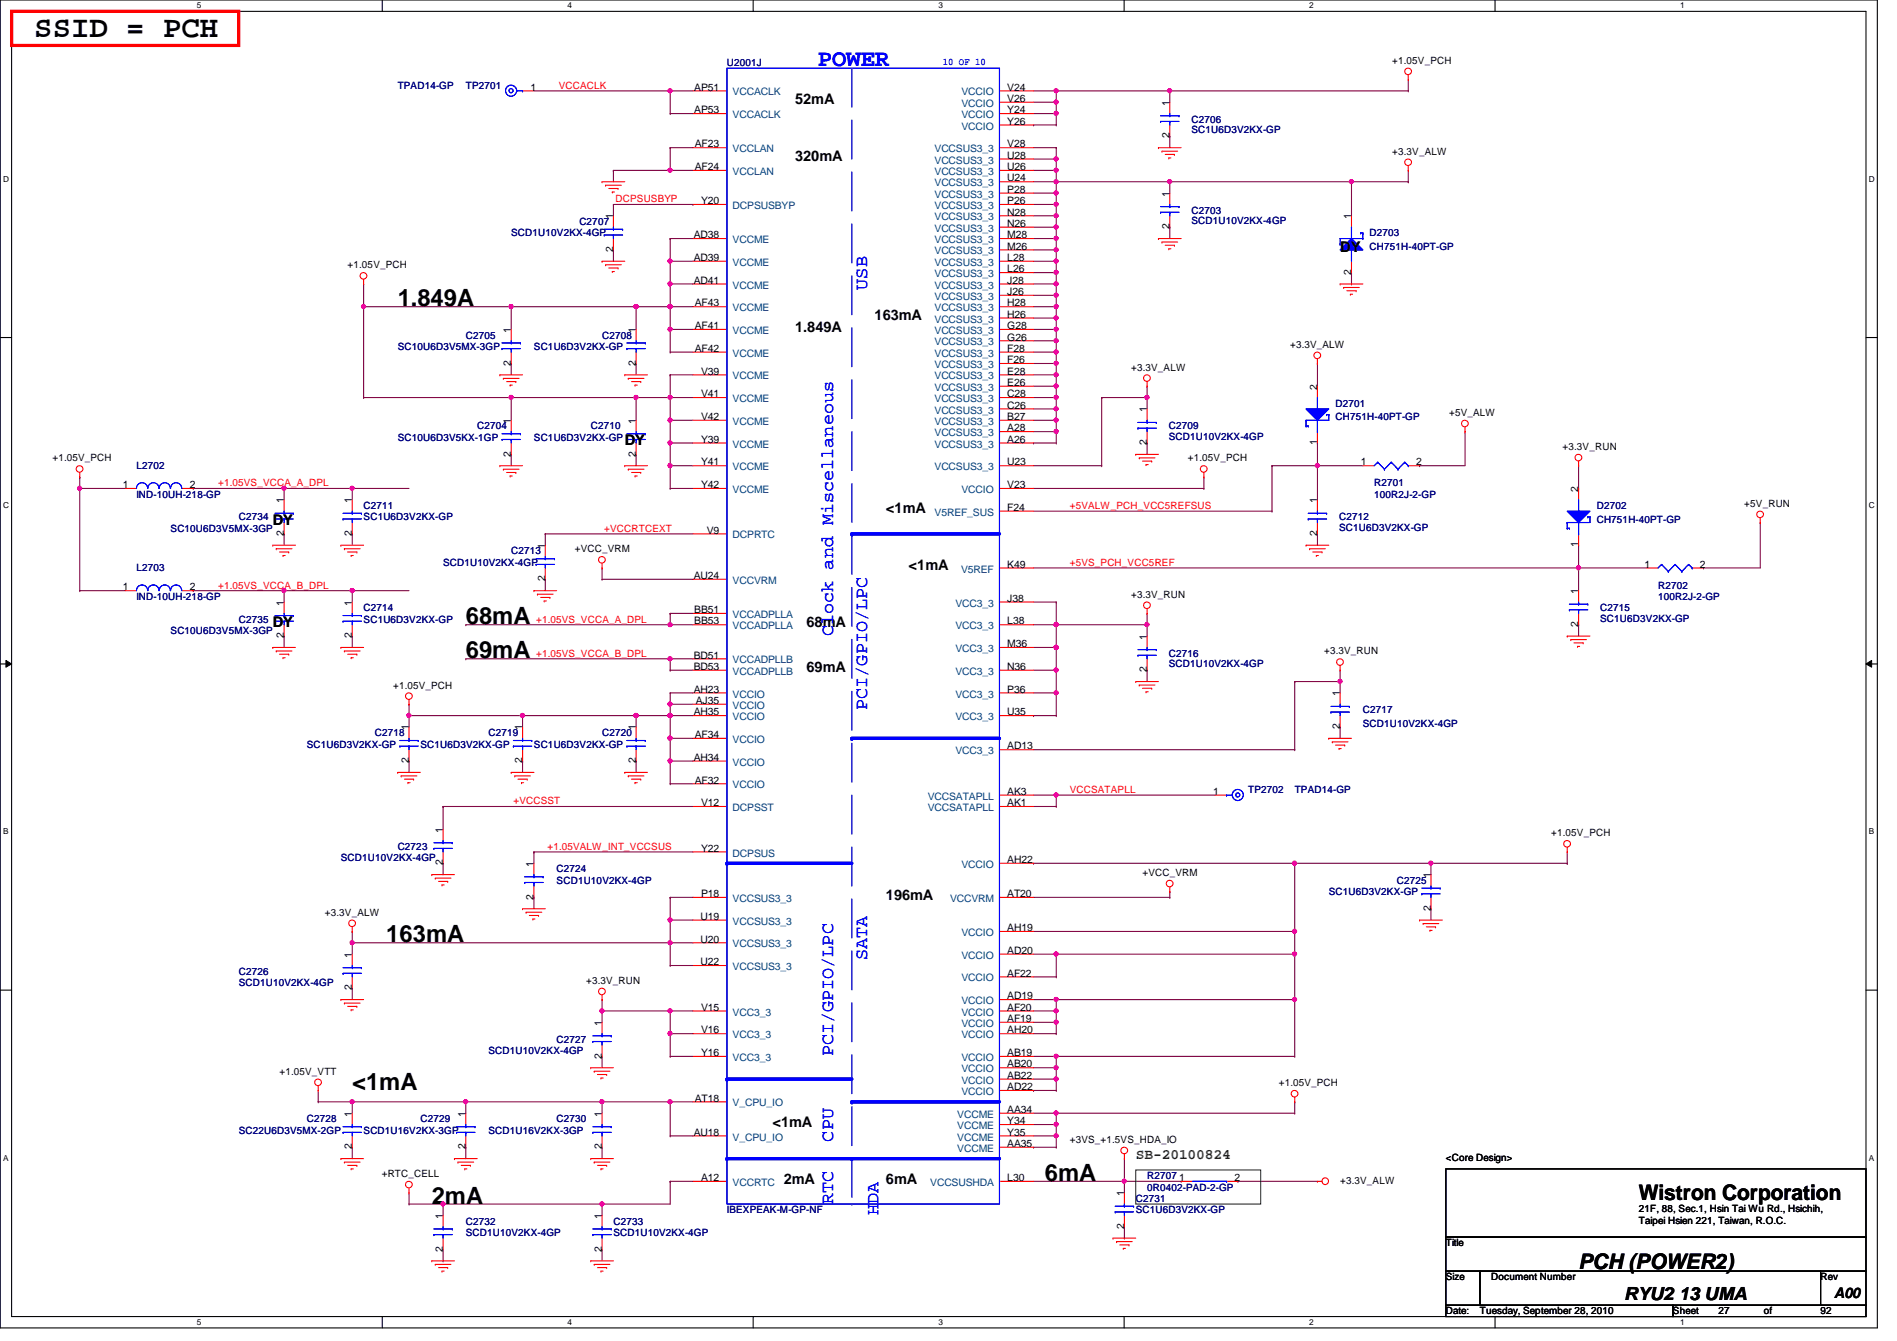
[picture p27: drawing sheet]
<svg xmlns="http://www.w3.org/2000/svg" width="297mm" height="210mm" viewBox="0 0 297 210" stroke-linecap="round" stroke-linejoin="round" font-family="sans-serif">
<defs><g id="words">
<text font-size="4.8" x="5.4" y="5.8">SSID = PCH</text>
<text font-size="3.7" fill="#00f" x="128.1" y="10.3">POWER</text>
<g font-size="3.7">
<text x="62.3" y="47.9">1.849A</text>
<text x="72.9" y="97.7">68mA</text>
<text x="72.9" y="103">69mA</text>
<text x="60.5" y="147.5">163mA</text>
<text x="55.2" y="170.6">&lt;1mA</text>
<text x="163.6" y="184.8">6mA</text>
<text x="67.6" y="188.4">2mA</text>
</g>
<g font-size="3.3">
<text x="256.6" y="187.9">Wistron Corporation</text>
<text x="247.2" y="198.6">PCH (POWER2)</text>
</g>
<g font-size="2.8" fill="#00f">
<text x="135.8" y="45.3" transform="rotate(-90 135.8 45.3)">USB</text>
<text x="130.5" y="99.6" transform="rotate(-90 130.5 99.6)">Clock and Miscellaneous</text>
<text x="135.8" y="111.1" transform="rotate(-90 135.8 111.1)">PCI/GPIO/LPC</text>
<text x="135.8" y="150.2" transform="rotate(-90 135.8 150.2)">SATA</text>
<text x="130.5" y="165.4" transform="rotate(-90 130.5 165.4)">PCI/GPIO/LPC</text>
<text x="130.5" y="178.7" transform="rotate(-90 130.5 178.7)">CPU</text>
<text x="130.5" y="188.5" transform="rotate(-90 130.5 188.5)">RTC</text>
<text x="137.6" y="190.2" transform="rotate(-90 137.6 190.2)">HDA</text>
</g>
<text font-size="2.8" x="254.3" y="203.5">RYU2 13 UMA</text>
<g font-size="2.3">
<text x="124.5" y="16.3">52mA</text>
<text x="124.5" y="25.2">320mA</text>
<text x="209.8" y="39.5">DY</text>
<text x="124.5" y="51.9">1.849A</text>
<text x="136.9" y="50.1">163mA</text>
<text x="97.8" y="69.7">DY</text>
<text x="42.7" y="82.1">DY</text>
<text x="138.7" y="80.3">&lt;1mA</text>
<text x="142.3" y="89.2">&lt;1mA</text>
<text x="42.7" y="98.1">DY</text>
<text x="126.3" y="98.1">68mA</text>
<text x="126.3" y="105.2">69mA</text>
<text x="138.7" y="140.8">196mA</text>
<text x="120.9" y="176.4">&lt;1mA</text>
<text x="122.7" y="185.3">2mA</text>
<text x="138.7" y="185.3">6mA</text>
<text x="287.2" y="203.2">A00</text>
</g>
<text font-size="2.3" fill="#008000" x="177.8" y="181.4">SB-20100824</text>
<g font-size="1.6" fill="#000080">
<text x="113.8" y="10.3">U2001J</text>
<text x="62.3" y="13.9">TPAD14-GP</text>
<text x="72.9" y="13.9">TP2701</text>
<text x="186.6" y="19.2">C2706</text>
<text x="186.6" y="20.8">SC1U6D3V2KX-GP</text>
<text x="90.7" y="35.2">C2707</text>
<text x="186.6" y="33.4">C2703</text>
<text x="186.6" y="35.1">SCD1U10V2KX-4GP</text>
<text x="80" y="37">SCD1U10V2KX-4GP</text>
<text x="214.5" y="37">D2703</text>
<text x="214.5" y="39.1">CH751H-40PT-GP</text>
<text x="72.9" y="53">C2705</text>
<text x="94.3" y="53">C2708</text>
<text x="62.3" y="54.8">SC10U6D3V5MX-3GP</text>
<text x="83.6" y="54.8">SC1U6D3V2KX-GP</text>
<text x="209.1" y="63.7">D2701</text>
<text x="209.1" y="65.8">CH751H-40PT-GP</text>
<text x="62.3" y="69">SC10U6D3V5KX-1GP</text>
<text x="74.7" y="67.2">C2704</text>
<text x="83.6" y="69">SC1U6D3V2KX-GP</text>
<text x="92.5" y="67.2">C2710</text>
<text x="183" y="67.2">C2709</text>
<text x="183" y="68.8">SCD1U10V2KX-4GP</text>
<text x="21.4" y="73.4">L2702</text>
<text x="21.4" y="77.9">IND-10UH-218-GP</text>
<text x="215.2" y="76.1">R2701</text>
<text x="215.2" y="77.9">100R2J-2-GP</text>
<text x="26.7" y="83.2">SC10U6D3V5MX-3GP</text>
<text x="37.4" y="81.4">C2734</text>
<text x="56.9" y="79.7">C2711</text>
<text x="56.9" y="81.4">SC1U6D3V2KX-GP</text>
<text x="209.7" y="81.4">C2712</text>
<text x="209.7" y="83.1">SC1U6D3V2KX-GP</text>
<text x="250" y="79.7">D2702</text>
<text x="250" y="81.8">CH751H-40PT-GP</text>
<text x="21.4" y="89.5">L2703</text>
<text x="69.4" y="88.6">SCD1U10V2KX-4GP</text>
<text x="80" y="86.8">C2713</text>
<text x="21.4" y="93.9">IND-10UH-218-GP</text>
<text x="56.9" y="95.7">C2714</text>
<text x="250.6" y="95.7">C2715</text>
<text x="259.6" y="92.1">R2702</text>
<text x="259.6" y="93.9">100R2J-2-GP</text>
<text x="26.7" y="99.2">SC10U6D3V5MX-3GP</text>
<text x="37.4" y="97.5">C2735</text>
<text x="56.9" y="97.5">SC1U6D3V2KX-GP</text>
<text x="250.6" y="97.3">SC1U6D3V2KX-GP</text>
<text x="183" y="102.8">C2716</text>
<text x="183" y="104.4">SCD1U10V2KX-4GP</text>
<text x="213.4" y="111.7">C2717</text>
<text x="213.4" y="113.8">SCD1U10V2KX-4GP</text>
<text x="48" y="117">SC1U6D3V2KX-GP</text>
<text x="58.7" y="115.2">C2718</text>
<text x="65.8" y="117">SC1U6D3V2KX-GP</text>
<text x="76.5" y="115.2">C2719</text>
<text x="83.6" y="117">SC1U6D3V2KX-GP</text>
<text x="94.3" y="115.2">C2720</text>
<text x="195.4" y="124.1">TP2702</text>
<text x="202.7" y="124.1">TPAD14-GP</text>
<text x="53.4" y="134.8">SCD1U10V2KX-4GP</text>
<text x="62.3" y="133">C2723</text>
<text x="87.2" y="136.6">C2724</text>
<text x="87.2" y="138.3">SCD1U10V2KX-4GP</text>
<text x="208.1" y="140.1">SC1U6D3V2KX-GP</text>
<text x="218.7" y="138.3">C2725</text>
<text x="37.4" y="152.6">C2726</text>
<text x="37.4" y="154.3">SCD1U10V2KX-4GP</text>
<text x="76.5" y="165">SCD1U10V2KX-4GP</text>
<text x="87.2" y="163.2">C2727</text>
<text x="37.4" y="177.5">SC22U6D3V5MX-2GP</text>
<text x="48" y="175.7">C2728</text>
<text x="56.9" y="177.5">SCD1U16V2KX-3GP</text>
<text x="65.8" y="175.7">C2729</text>
<text x="76.5" y="177.5">SCD1U16V2KX-3GP</text>
<text x="87.2" y="175.7">C2730</text>
<text x="179.6" y="184.6">R2707</text>
<text x="72.9" y="191.7">C2732</text>
<text x="96.1" y="191.7">C2733</text>
<text x="113.8" y="189.9">IBEXPEAK-M-GP-NF</text>
<text x="177.8" y="188.1">C2731</text>
<text x="177.8" y="189.9">SC1U6D3V2KX-GP</text>
<text x="179.6" y="186.4">0R0402-PAD-2-GP</text>
<text x="72.9" y="193.5">SCD1U10V2KX-4GP</text>
<text x="96.1" y="193.5">SCD1U10V2KX-4GP</text>
</g>
<text font-size="1.6" fill="#00f" x="147.6" y="10.1">10 OF 10</text>
<g font-size="1.6">
<text x="218" y="10">+1.05V_PCH</text>
<text x="83.1" y="14.2">1</text>
<text x="108.7" y="14.2">AP51</text>
<text x="108.7" y="17.7">AP53</text>
<text x="157.7" y="14.2">V24</text>
<text x="157.7" y="16">V26</text>
<text x="157.7" y="17.7">Y24</text>
<text x="183.1" y="16.6" transform="rotate(-90 183.1 16.6)">1</text>
<text x="108.8" y="23.1">AF23</text>
<text x="157.7" y="23.1">V28</text>
<text x="157.7" y="19.5">Y26</text>
<text x="183.1" y="21.7" transform="rotate(-90 183.1 21.7)">2</text>
<text x="108.8" y="26.6">AF24</text>
<text x="157.7" y="28.4">U24</text>
<text x="157.7" y="26.6">U26</text>
<text x="157.7" y="24.8">U28</text>
<text x="218" y="24.2">+3.3V_ALW</text>
<text x="96" y="34.3" transform="rotate(-90 96 34.3)">1</text>
<text x="109.8" y="32">Y20</text>
<text x="157.7" y="35.5">N26</text>
<text x="157.7" y="33.7">N28</text>
<text x="157.7" y="32">P26</text>
<text x="157.7" y="30.2">P28</text>
<text x="183.1" y="35.9" transform="rotate(-90 183.1 35.9)">2</text>
<text x="183.1" y="30.8" transform="rotate(-90 183.1 30.8)">1</text>
<text x="211.6" y="34.3" transform="rotate(-90 211.6 34.3)">1</text>
<text x="54.4" y="42">+1.05V_PCH</text>
<text x="96" y="39.5" transform="rotate(-90 96 39.5)">2</text>
<text x="108.6" y="37.3">AD38</text>
<text x="108.6" y="40.9">AD39</text>
<text x="157.7" y="40.9">L28</text>
<text x="157.7" y="39.1">M26</text>
<text x="157.7" y="37.3">M28</text>
<text x="108.6" y="44.4">AD41</text>
<text x="108.8" y="48">AF43</text>
<text x="157.7" y="48">H28</text>
<text x="157.7" y="46.2">J26</text>
<text x="157.7" y="44.4">J28</text>
<text x="157.7" y="42.6">L26</text>
<text x="211.6" y="43" transform="rotate(-90 211.6 43)">2</text>
<text x="80" y="52.1" transform="rotate(-90 80 52.1)">1</text>
<text x="99.6" y="52.1" transform="rotate(-90 99.6 52.1)">1</text>
<text x="108.8" y="51.5">AF41</text>
<text x="157.7" y="53.3">G26</text>
<text x="157.7" y="51.5">G28</text>
<text x="157.7" y="49.7">H26</text>
<text x="80" y="57.2" transform="rotate(-90 80 57.2)">2</text>
<text x="99.6" y="57.2" transform="rotate(-90 99.6 57.2)">2</text>
<text x="108.8" y="55.1">AF42</text>
<text x="109.8" y="58.6">V39</text>
<text x="157.7" y="58.6">E28</text>
<text x="157.7" y="56.9">F26</text>
<text x="157.7" y="55.1">F28</text>
<text x="177.1" y="58">+3.3V_ALW</text>
<text x="202" y="54.4">+3.3V_ALW</text>
<text x="109.8" y="62.2">V41</text>
<text x="109.8" y="65.7">V42</text>
<text x="157.7" y="65.7">B27</text>
<text x="157.7" y="64">C26</text>
<text x="157.7" y="62.2">C28</text>
<text x="157.7" y="60.4">E26</text>
<text x="179.6" y="64.6" transform="rotate(-90 179.6 64.6)">1</text>
<text x="206.2" y="61" transform="rotate(-90 206.2 61)">2</text>
<text x="226.9" y="65.1">+5V_ALW</text>
<text x="80" y="71.5" transform="rotate(-90 80 71.5)">2</text>
<text x="80" y="66.3" transform="rotate(-90 80 66.3)">1</text>
<text x="99.6" y="71.5" transform="rotate(-90 99.6 71.5)">2</text>
<text x="99.6" y="66.3" transform="rotate(-90 99.6 66.3)">1</text>
<text x="109.8" y="69.3">Y39</text>
<text x="157.7" y="69.3">A26</text>
<text x="157.7" y="67.5">A28</text>
<text x="179.6" y="69.7" transform="rotate(-90 179.6 69.7)">2</text>
<text x="206.2" y="69.7" transform="rotate(-90 206.2 69.7)">1</text>
<text x="244.7" y="70.4">+3.3V_RUN</text>
<text x="8.2" y="72.2">+1.05V_PCH</text>
<text x="19.3" y="76.4">1</text>
<text x="29.7" y="76.4">2</text>
<text x="109.8" y="72.9">Y41</text>
<text x="109.8" y="76.4">Y42</text>
<text x="157.7" y="72.9">U23</text>
<text x="157.7" y="76.4">V23</text>
<text x="186" y="72.2">+1.05V_PCH</text>
<text x="213.1" y="72.9">1</text>
<text x="221.7" y="72.9">2</text>
<text x="247.1" y="77" transform="rotate(-90 247.1 77)">2</text>
<text x="44.4" y="83.9" transform="rotate(-90 44.4 83.9)">2</text>
<text x="44.4" y="78.8" transform="rotate(-90 44.4 78.8)">1</text>
<text x="55.1" y="83.9" transform="rotate(-90 55.1 83.9)">2</text>
<text x="55.1" y="78.8" transform="rotate(-90 55.1 78.8)">1</text>
<text x="110.7" y="83.5">V9</text>
<text x="157.7" y="80">F24</text>
<text x="206.2" y="83.9" transform="rotate(-90 206.2 83.9)">2</text>
<text x="206.2" y="78.8" transform="rotate(-90 206.2 78.8)">1</text>
<text x="273.1" y="79.3">+5V_RUN</text>
<text x="85.3" y="85.9" transform="rotate(-90 85.3 85.9)">1</text>
<text x="90" y="86.4">+VCC_VRM</text>
<text x="157.7" y="88.9">K49</text>
<text x="247.1" y="85.7" transform="rotate(-90 247.1 85.7)">1</text>
<text x="257.5" y="88.9">1</text>
<text x="266.2" y="88.9">2</text>
<text x="19.3" y="92.4">1</text>
<text x="29.7" y="92.4">2</text>
<text x="44.4" y="94.8" transform="rotate(-90 44.4 94.8)">1</text>
<text x="55.1" y="94.8" transform="rotate(-90 55.1 94.8)">1</text>
<text x="85.3" y="91" transform="rotate(-90 85.3 91)">2</text>
<text x="108.6" y="90.6">AU24</text>
<text x="108.7" y="96">BB51</text>
<text x="157.7" y="94.2">J38</text>
<text x="177.1" y="93.6">+3.3V_RUN</text>
<text x="247.1" y="93" transform="rotate(-90 247.1 93)">1</text>
<text x="44.4" y="99.9" transform="rotate(-90 44.4 99.9)">2</text>
<text x="55.1" y="99.9" transform="rotate(-90 55.1 99.9)">2</text>
<text x="108.7" y="97.7">BB53</text>
<text x="157.7" y="97.7">L38</text>
<text x="157.7" y="101.3">M36</text>
<text x="179.6" y="100.1" transform="rotate(-90 179.6 100.1)">1</text>
<text x="247.1" y="98.1" transform="rotate(-90 247.1 98.1)">2</text>
<text x="61.5" y="107.8">+1.05V_PCH</text>
<text x="108.6" y="103.1">BD51</text>
<text x="108.6" y="104.9">BD53</text>
<text x="157.7" y="104.9">N36</text>
<text x="179.6" y="105.2" transform="rotate(-90 179.6 105.2)">2</text>
<text x="207.3" y="102.4">+3.3V_RUN</text>
<text x="108.6" y="112">AH35</text>
<text x="108.6" y="108.4">AH23</text>
<text x="109" y="110.2">AJ35</text>
<text x="157.7" y="108.4">P36</text>
<text x="157.7" y="112">U35</text>
<text x="209.8" y="109" transform="rotate(-90 209.8 109)">1</text>
<text x="64" y="119.5" transform="rotate(-90 64 119.5)">2</text>
<text x="64" y="114.3" transform="rotate(-90 64 114.3)">1</text>
<text x="81.8" y="119.5" transform="rotate(-90 81.8 119.5)">2</text>
<text x="81.8" y="114.3" transform="rotate(-90 81.8 114.3)">1</text>
<text x="99.6" y="119.5" transform="rotate(-90 99.6 119.5)">2</text>
<text x="99.6" y="114.3" transform="rotate(-90 99.6 114.3)">1</text>
<text x="108.6" y="119.1">AH34</text>
<text x="108.8" y="115.5">AF34</text>
<text x="157.7" y="117.3">AD13</text>
<text x="209.8" y="114.1" transform="rotate(-90 209.8 114.1)">2</text>
<text x="108.8" y="122.6">AF32</text>
<text x="157.7" y="124.4">AK3</text>
<text x="189.9" y="124.4">1</text>
<text x="69.3" y="130.3" transform="rotate(-90 69.3 130.3)">1</text>
<text x="109.8" y="126.2">V12</text>
<text x="157.7" y="126.2">AK1</text>
<text x="242.9" y="130.9">+1.05V_PCH</text>
<text x="69.3" y="135.5" transform="rotate(-90 69.3 135.5)">2</text>
<text x="83.6" y="135.7" transform="rotate(-90 83.6 135.7)">1</text>
<text x="109.8" y="133.3">Y22</text>
<text x="157.7" y="135.1">AH22</text>
<text x="178.9" y="137.1">+VCC_VRM</text>
<text x="224" y="137.5" transform="rotate(-90 224 137.5)">1</text>
<text x="50.9" y="143.3">+3.3V_ALW</text>
<text x="83.6" y="140.8" transform="rotate(-90 83.6 140.8)">2</text>
<text x="109.7" y="144">U19</text>
<text x="109.8" y="140.4">P18</text>
<text x="157.7" y="140.4">AT20</text>
<text x="224" y="142.6" transform="rotate(-90 224 142.6)">2</text>
<text x="55.1" y="149.9" transform="rotate(-90 55.1 149.9)">1</text>
<text x="109.7" y="147.5">U20</text>
<text x="157.7" y="149.3">AD20</text>
<text x="157.7" y="145.8">AH19</text>
<text x="55.1" y="155" transform="rotate(-90 55.1 155)">2</text>
<text x="91.8" y="154">+3.3V_RUN</text>
<text x="109.7" y="151.1">U22</text>
<text x="157.7" y="152.9">AF22</text>
<text x="94.2" y="160.6" transform="rotate(-90 94.2 160.6)">1</text>
<text x="109.8" y="158.2">V15</text>
<text x="109.8" y="161.8">V16</text>
<text x="157.7" y="156.4">AD19</text>
<text x="157.7" y="158.2">AF20</text>
<text x="157.7" y="160">AF19</text>
<text x="157.7" y="161.8">AH20</text>
<text x="94.2" y="165.7" transform="rotate(-90 94.2 165.7)">2</text>
<text x="109.8" y="165.3">Y16</text>
<text x="157.7" y="165.3">AB19</text>
<text x="157.7" y="167.1">AB20</text>
<text x="43.8" y="168.2">+1.05V_VTT</text>
<text x="108.8" y="172.4">AT18</text>
<text x="157.7" y="170.6">AD22</text>
<text x="157.7" y="168.9">AB22</text>
<text x="200.2" y="170">+1.05V_PCH</text>
<text x="55.1" y="179.9" transform="rotate(-90 55.1 179.9)">2</text>
<text x="55.1" y="174.8" transform="rotate(-90 55.1 174.8)">1</text>
<text x="72.9" y="179.9" transform="rotate(-90 72.9 179.9)">2</text>
<text x="72.9" y="174.8" transform="rotate(-90 72.9 174.8)">1</text>
<text x="94.2" y="179.9" transform="rotate(-90 94.2 179.9)">2</text>
<text x="94.2" y="174.8" transform="rotate(-90 94.2 174.8)">1</text>
<text x="108.6" y="177.8">AU18</text>
<text x="157.7" y="174.2">AA34</text>
<text x="157.7" y="176">Y34</text>
<text x="157.7" y="177.8">Y35</text>
<text x="157.7" y="179.5">AA35</text>
<text x="167.5" y="178.9">+3VS_+1.5VS_HDA_IO</text>
<text x="59.8" y="184.2">+RTC_CELL</text>
<text x="109.8" y="184.9">A12</text>
<text x="157.7" y="184.9">L30</text>
<text x="184.6" y="184.9">1</text>
<text x="193.3" y="184.9">2</text>
<text x="209.8" y="185.3">+3.3V_ALW</text>
<text x="226.4" y="181.7">&lt;Core Design&gt;</text>
<text x="69.3" y="190.8" transform="rotate(-90 69.3 190.8)">1</text>
<text x="94.2" y="190.8" transform="rotate(-90 94.2 190.8)">1</text>
<text x="176" y="187.2" transform="rotate(-90 176 187.2)">1</text>
<text x="256.6" y="189.7">21F, 88, Sec.1, Hsin Tai Wu Rd., Hsichih,</text>
<text x="256.6" y="191.6">Taipei Hsien 221, Taiwan, R.O.C.</text>
<text x="69.3" y="195.9" transform="rotate(-90 69.3 195.9)">2</text>
<text x="94.2" y="195.9" transform="rotate(-90 94.2 195.9)">2</text>
<text x="176" y="192.4" transform="rotate(-90 176 192.4)">2</text>
<text x="226.4" y="195.1">Title</text>
<text x="226.4" y="200.4">Size</text>
<text x="233.5" y="200.4">Document Number</text>
<text x="285.1" y="200.4">Rev</text>
<text x="226.4" y="205.7">Date:</text>
<text x="231.7" y="205.7">Tuesday, September 28, 2010</text>
<text x="262" y="205.7">Sheet</text>
<text x="269.1" y="205.7">27</text>
<text x="276.2" y="205.7">of</text>
<text x="285.1" y="205.7">92</text>
</g>
<g font-size="1.6" fill="#f00">
<text x="87.5" y="13.9">VCCACLK</text>
<text x="96.4" y="31.7">DCPSUSBYP</text>
<text x="34.2" y="76.1">+1.05VS_VCCA_A_DPL</text>
<text x="94.6" y="83.2">+VCCRTCEXT</text>
<text x="167.5" y="79.7">+5VALW_PCH_VCC5REFSUS</text>
<text x="167.5" y="88.6">+5VS_PCH_VCC5REF</text>
<text x="34.2" y="92.1">+1.05VS_VCCA_B_DPL</text>
<text x="83.9" y="97.5">+1.05VS_VCCA_A_DPL</text>
<text x="83.9" y="102.8">+1.05VS_VCCA_B_DPL</text>
<text x="80.4" y="125.9">+VCCSST</text>
<text x="167.5" y="124.1">VCCSATAPLL</text>
<text x="85.7" y="133">+1.05VALW_INT_VCCSUS</text>
</g>
<g font-size="1.6" fill="#004080">
<text x="114.7" y="14.9">VCCACLK</text>
<text x="150.5" y="14.9">VCCIO</text>
<text x="150.5" y="16.7">VCCIO</text>
<text x="114.7" y="23.8">VCCLAN</text>
<text x="114.7" y="18.5">VCCACLK</text>
<text x="146.3" y="23.8">VCCSUS3_3</text>
<text x="150.5" y="18.5">VCCIO</text>
<text x="150.5" y="20.3">VCCIO</text>
<text x="114.7" y="27.4">VCCLAN</text>
<text x="146.3" y="29.2">VCCSUS3_3</text>
<text x="146.3" y="27.4">VCCSUS3_3</text>
<text x="146.3" y="25.6">VCCSUS3_3</text>
<text x="114.7" y="32.7">DCPSUSBYP</text>
<text x="146.3" y="34.5">VCCSUS3_3</text>
<text x="146.3" y="32.7">VCCSUS3_3</text>
<text x="146.3" y="30.9">VCCSUS3_3</text>
<text x="114.7" y="38.1">VCCME</text>
<text x="114.7" y="41.6">VCCME</text>
<text x="146.3" y="41.6">VCCSUS3_3</text>
<text x="146.3" y="39.8">VCCSUS3_3</text>
<text x="146.3" y="38.1">VCCSUS3_3</text>
<text x="146.3" y="36.3">VCCSUS3_3</text>
<text x="114.7" y="45.2">VCCME</text>
<text x="146.3" y="46.9">VCCSUS3_3</text>
<text x="146.3" y="45.2">VCCSUS3_3</text>
<text x="146.3" y="43.4">VCCSUS3_3</text>
<text x="114.7" y="52.3">VCCME</text>
<text x="114.7" y="48.7">VCCME</text>
<text x="146.3" y="52.3">VCCSUS3_3</text>
<text x="146.3" y="50.5">VCCSUS3_3</text>
<text x="146.3" y="48.7">VCCSUS3_3</text>
<text x="114.7" y="55.8">VCCME</text>
<text x="114.7" y="59.4">VCCME</text>
<text x="146.3" y="59.4">VCCSUS3_3</text>
<text x="146.3" y="57.6">VCCSUS3_3</text>
<text x="146.3" y="55.8">VCCSUS3_3</text>
<text x="146.3" y="54.1">VCCSUS3_3</text>
<text x="114.7" y="62.9">VCCME</text>
<text x="146.3" y="64.7">VCCSUS3_3</text>
<text x="146.3" y="62.9">VCCSUS3_3</text>
<text x="146.3" y="61.2">VCCSUS3_3</text>
<text x="114.7" y="66.5">VCCME</text>
<text x="114.7" y="70.1">VCCME</text>
<text x="146.3" y="70.1">VCCSUS3_3</text>
<text x="146.3" y="68.3">VCCSUS3_3</text>
<text x="146.3" y="66.5">VCCSUS3_3</text>
<text x="114.7" y="73.6">VCCME</text>
<text x="114.7" y="77.2">VCCME</text>
<text x="146.3" y="73.6">VCCSUS3_3</text>
<text x="150.5" y="77.2">VCCIO</text>
<text x="146.3" y="80.7">V5REF_SUS</text>
<text x="114.7" y="84.3">DCPRTC</text>
<text x="150.5" y="89.6">V5REF</text>
<text x="114.7" y="91.4">VCCVRM</text>
<text x="149.6" y="95">VCC3_3</text>
<text x="114.7" y="98.5">VCCADPLLA</text>
<text x="114.7" y="96.7">VCCADPLLA</text>
<text x="149.6" y="98.5">VCC3_3</text>
<text x="114.7" y="103.8">VCCADPLLB</text>
<text x="114.7" y="105.6">VCCADPLLB</text>
<text x="149.6" y="102.1">VCC3_3</text>
<text x="149.6" y="105.6">VCC3_3</text>
<text x="114.7" y="111">VCCIO</text>
<text x="114.7" y="112.7">VCCIO</text>
<text x="114.7" y="109.2">VCCIO</text>
<text x="149.6" y="109.2">VCC3_3</text>
<text x="149.6" y="112.7">VCC3_3</text>
<text x="114.7" y="116.3">VCCIO</text>
<text x="114.7" y="119.8">VCCIO</text>
<text x="149.6" y="118.1">VCC3_3</text>
<text x="114.7" y="123.4">VCCIO</text>
<text x="145.3" y="125.2">VCCSATAPLL</text>
<text x="114.7" y="127">DCPSST</text>
<text x="145.3" y="127">VCCSATAPLL</text>
<text x="114.7" y="134.1">DCPSUS</text>
<text x="150.5" y="135.8">VCCIO</text>
<text x="114.7" y="141.2">VCCSUS3_3</text>
<text x="148.8" y="141.2">VCCVRM</text>
<text x="114.7" y="144.7">VCCSUS3_3</text>
<text x="114.7" y="148.3">VCCSUS3_3</text>
<text x="150.5" y="146.5">VCCIO</text>
<text x="114.7" y="151.8">VCCSUS3_3</text>
<text x="150.5" y="150.1">VCCIO</text>
<text x="150.5" y="153.6">VCCIO</text>
<text x="114.7" y="159">VCC3_3</text>
<text x="150.5" y="157.2">VCCIO</text>
<text x="150.5" y="159">VCCIO</text>
<text x="150.5" y="160.7">VCCIO</text>
<text x="114.7" y="162.5">VCC3_3</text>
<text x="114.7" y="166.1">VCC3_3</text>
<text x="150.5" y="162.5">VCCIO</text>
<text x="150.5" y="166.1">VCCIO</text>
<text x="150.5" y="167.9">VCCIO</text>
<text x="114.7" y="173.2">V_CPU_IO</text>
<text x="150.5" y="171.4">VCCIO</text>
<text x="150.5" y="169.6">VCCIO</text>
<text x="114.7" y="178.5">V_CPU_IO</text>
<text x="149.9" y="175">VCCME</text>
<text x="149.9" y="176.7">VCCME</text>
<text x="149.9" y="178.5">VCCME</text>
<text x="114.7" y="185.6">VCCRTC</text>
<text x="145.7" y="185.6">VCCSUSHDA</text>
<text x="149.9" y="180.3">VCCME</text>
</g>
<g font-size="1.3">
<text x="30.8" y="1.3">5</text>
<text x="88.9" y="1.3">4</text>
<text x="146.9" y="1.3">3</text>
<text x="205" y="1.3">2</text>
<text x="263.1" y="1.3">1</text>
<text x=".5" y="28.4">D</text>
<text x="292.6" y="28.4">D</text>
<text x=".5" y="79.5">C</text>
<text x="292.6" y="79.5">C</text>
<text x=".5" y="130.6">B</text>
<text x="292.6" y="130.6">B</text>
<text x=".5" y="181.7">A</text>
<text x="292.6" y="181.7">A</text>
<text x="30.8" y="207.4">5</text>
<text x="88.9" y="207.4">4</text>
<text x="146.9" y="207.4">3</text>
<text x="205" y="207.4">2</text>
<text x="263.1" y="207.4">1</text>
</g>
</g></defs>
<path d="M0 0h294v207.9h-294zM1.8 1.8h290.4v204.3h-290.4z" fill="none" stroke="#000" stroke-width=".17"/>
<g fill="#fff">
<path d="M30.8 .2h.7v1.4h-.7z"/>
<path d="M30.8 206.2h.7v1.4h-.7z"/>
</g>
<path d="M59.9 0v1.8M59.9 206.1v1.8" fill="none" stroke="#000" stroke-width=".17"/>
<g fill="#fff">
<path d="M88.9 .2h.6v1.4h-.6z"/>
<path d="M88.9 206.2h.6v1.4h-.6z"/>
</g>
<path d="M117.9 0v1.8M117.9 206.1v1.8" fill="none" stroke="#000" stroke-width=".17"/>
<g fill="#fff">
<path d="M146.9 .2h.7v1.4h-.7z"/>
<path d="M146.9 206.2h.7v1.4h-.7z"/>
</g>
<path d="M176 0v1.8M176 206.1v1.8" fill="none" stroke="#000" stroke-width=".17"/>
<g fill="#fff">
<path d="M205 .2h.7v1.4h-.7z"/>
<path d="M205 206.2h.7v1.4h-.7z"/>
</g>
<path d="M234.1 0v1.8M234.1 206.1v1.8" fill="none" stroke="#000" stroke-width=".17"/>
<g fill="#fff">
<path d="M263.1 .2h.7v1.4h-.7z"/>
<path d="M263.1 206.2h.7v1.4h-.7z"/>
<path d="M.5 27.3h.9v1.4h-.9z"/>
<path d="M292.6 27.3h.9v1.4h-.9z"/>
<path d="M.5 78.4h.9v1.4h-.9z"/>
<path d="M292.6 78.4h.9v1.4h-.9z"/>
</g>
<path d="M0 52.8h1.8M292.2 52.8h1.8" fill="none" stroke="#000" stroke-width=".17"/>
<g fill="#fff">
<path d="M.5 129.5h.8v1.4h-.8z"/>
<path d="M292.6 129.5h.9v1.4h-.9z"/>
</g>
<path d="M0 103.9h1.8M292.2 103.9h1.8" fill="none" stroke="#000" stroke-width=".17"/>
<path d="M.9 103.4l.9 .5-.9 .5zM292.2 103.9l.9-.5v1z" fill="#000"/>
<path d="M.9 103.4l.9 .5-.9 .5zM292.2 103.9l.9-.5v1z" fill="none" stroke="#000" stroke-width=".16"/>
<g fill="#fff">
<path d="M.5 180.5h.8v1.4h-.8z"/>
<path d="M292.6 180.5h.9v1.4h-.9z"/>
</g>
<path d="M0 155h1.8M292.2 155h1.8" fill="none" stroke="#000" stroke-width=".17"/>
<g fill="none" stroke="#800040" stroke-width=".17">
<path d="M104.9 17.8h.1M104.9 14.2h.1M104.9 17.8h3.6M104.9 14.2v3.6M104.9 14.2h3.6M104.9 37.3h.1M104.9 37.3v3.6M104.9 37.3h3.6M104.9 55.1h.1M104.9 51.6h.1M104.9 51.6v3.5M104.9 55.1h3.6"/>
<path d="M104.9 51.6h3.6"/>
</g>
<circle cx="104.9" cy="51.5" r=".32" fill="#f0f"/>
<circle cx="104.9" cy="51.5" r=".32" fill="none" stroke="#f0f" stroke-width=".17"/>
<path d="M104.9 48h.1M104.9 44.4h.1M104.9 40.9h.1M104.9 48h3.6M104.9 44.4h3.6M104.9 40.9h3.6M104.9 40.9v3.5" fill="none" stroke="#800040" stroke-width=".17"/>
<circle cx="104.9" cy="40.9" r=".32" fill="#f0f"/>
<circle cx="104.9" cy="40.9" r=".32" fill="none" stroke="#f0f" stroke-width=".17"/>
<path d="M99.6 48h.1M99.6 48h5.3" fill="none" stroke="#800040" stroke-width=".17"/>
<circle cx="104.9" cy="48" r=".32" fill="#f0f"/>
<circle cx="104.9" cy="48" r=".32" fill="none" stroke="#f0f" stroke-width=".17"/>
<circle cx="99.6" cy="48" r=".32" fill="#f0f"/>
<circle cx="99.6" cy="48" r=".32" fill="none" stroke="#f0f" stroke-width=".17"/>
<path d="M99.6 56.9h.1M99.6 48h.1M99.6 48v3.6M99.6 56.9v1.8M104.9 58.7h.1M104.9 58.7h3.6M104.9 58.7v7.1M104.9 76.5h.1M104.9 62.2h.1M104.9 76.5h3.6M104.9 62.2h3.6" fill="none" stroke="#800040" stroke-width=".17"/>
<circle cx="104.9" cy="62.2" r=".32" fill="#f0f"/>
<circle cx="104.9" cy="62.2" r=".32" fill="none" stroke="#f0f" stroke-width=".17"/>
<path d="M104.9 65.8h.1M104.9 65.8h3.6M104.9 65.8v3.5" fill="none" stroke="#800040" stroke-width=".17"/>
<circle cx="104.9" cy="65.8" r=".32" fill="#f0f"/>
<circle cx="104.9" cy="65.8" r=".32" fill="none" stroke="#f0f" stroke-width=".17"/>
<path d="M104.9 69.3h.1M104.9 69.3h3.6" fill="none" stroke="#800040" stroke-width=".17"/>
<circle cx="104.9" cy="69.3" r=".32" fill="#f0f"/>
<circle cx="104.9" cy="69.3" r=".32" fill="none" stroke="#f0f" stroke-width=".17"/>
<path d="M104.9 69.3h.1M104.9 72.9h.1M104.9 69.3v3.6M104.9 72.9h3.6" fill="none" stroke="#800040" stroke-width=".17"/>
<circle cx="104.9" cy="72.9" r=".32" fill="#f0f"/>
<circle cx="104.9" cy="72.9" r=".32" fill="none" stroke="#f0f" stroke-width=".17"/>
<path d="M80 62.2h.1M80 62.2h19.6M99.6 71.1h.1M99.6 62.2h.1M99.6 62.2v3.6M99.6 71.1v1.8M104.9 72.9h.1M104.9 72.9v3.6" fill="none" stroke="#800040" stroke-width=".17"/>
<circle cx="99.6" cy="62.2" r=".32" fill="#f0f"/>
<circle cx="99.6" cy="62.2" r=".32" fill="none" stroke="#f0f" stroke-width=".17"/>
<circle cx="80" cy="62.2" r=".32" fill="#f0f"/>
<circle cx="80" cy="62.2" r=".32" fill="none" stroke="#f0f" stroke-width=".17"/>
<path d="M85.4 83.6h.1M85.4 90.7h.1M85.4 83.6h23.1M85.4 83.6v1.7M85.4 90.7v1.8M94.3 90.7h.1M94.3 88.9h.1M94.3 90.7h14.2M94.3 88.9v1.8M104.9 97.8h.1M104.9 97.8h3.6" fill="none" stroke="#800040" stroke-width=".17"/>
<circle cx="104.9" cy="97.8" r=".32" fill="#f0f"/>
<circle cx="104.9" cy="97.8" r=".32" fill="none" stroke="#f0f" stroke-width=".17"/>
<path d="M104.9 103.1h.1M104.9 103.1h3.6" fill="none" stroke="#800040" stroke-width=".17"/>
<circle cx="104.9" cy="103.1" r=".32" fill="#f0f"/>
<circle cx="104.9" cy="103.1" r=".32" fill="none" stroke="#f0f" stroke-width=".17"/>
<g fill="none" stroke="#800040" stroke-width=".17">
<path d="M72.9 97.8h.1M104.9 96h.1M104.9 96h3.6M104.9 96v1.8h-32M72.9 103.1h.1M72.9 103.1h32M104.9 103.1h.1M104.9 104.9h.1M104.9 115.6h.1M104.9 103.1v1.8M104.9 104.9h3.6M104.9 115.6h3.6"/>
<path d="M69.4 135.1h.1M69.4 126.2h.1M69.4 126.2v3.6M69.4 135.1v1.8M83.6 133.3h.1M83.6 133.3h24.9M83.6 133.3v1.8M83.6 140.5h.1M83.6 140.5v1.7"/>
</g>
<circle cx="104.9" cy="115.5" r=".32" fill="#f0f"/>
<circle cx="104.9" cy="115.5" r=".32" fill="none" stroke="#f0f" stroke-width=".17"/>
<path d="M104.9 119.1h.1M104.9 119.1h3.6M104.9 119.1v3.6M104.9 122.7h.1M104.9 122.7h3.6" fill="none" stroke="#800040" stroke-width=".17"/>
<circle cx="104.9" cy="119.1" r=".32" fill="#f0f"/>
<circle cx="104.9" cy="119.1" r=".32" fill="none" stroke="#f0f" stroke-width=".17"/>
<path d="M99.6 112h.1M99.6 112h5.3" fill="none" stroke="#800040" stroke-width=".17"/>
<circle cx="104.9" cy="112" r=".32" fill="#f0f"/>
<circle cx="104.9" cy="112" r=".32" fill="none" stroke="#f0f" stroke-width=".17"/>
<circle cx="99.6" cy="112" r=".32" fill="#f0f"/>
<circle cx="99.6" cy="112" r=".32" fill="none" stroke="#f0f" stroke-width=".17"/>
<path d="M64 112h.1M64 112h17.8" fill="none" stroke="#800040" stroke-width=".17"/>
<circle cx="81.8" cy="112" r=".32" fill="#f0f"/>
<circle cx="81.8" cy="112" r=".32" fill="none" stroke="#f0f" stroke-width=".17"/>
<circle cx="64" cy="112" r=".32" fill="#f0f"/>
<circle cx="64" cy="112" r=".32" fill="none" stroke="#f0f" stroke-width=".17"/>
<path d="M81.8 112h.1M81.8 112v1.8M81.8 112h17.8M99.6 119.1h.1M99.6 112h.1M99.6 112v1.8M99.6 119.1v1.8M104.9 110.2h.1M104.9 110.2h3.6M69.4 126.2h.1M69.4 126.2h39.1" fill="none" stroke="#800040" stroke-width=".17"/>
<circle cx="99.6" cy="112" r=".32" fill="#f0f"/>
<circle cx="99.6" cy="112" r=".32" fill="none" stroke="#f0f" stroke-width=".17"/>
<circle cx="81.8" cy="112" r=".32" fill="#f0f"/>
<circle cx="81.8" cy="112" r=".32" fill="none" stroke="#f0f" stroke-width=".17"/>
<path d="M64 119.1h.1M64 112h.1M64 112v1.8M64 119.1v1.8M104.9 112h.1M104.9 110.2h.1M104.9 112h3.6M104.9 110.2v1.8" fill="none" stroke="#800040" stroke-width=".17"/>
<circle cx="104.9" cy="112" r=".32" fill="#f0f"/>
<circle cx="104.9" cy="112" r=".32" fill="none" stroke="#f0f" stroke-width=".17"/>
<path d="M81.8 119.1h.1M81.8 119.1v1.8M104.9 140.5h.1M104.9 151.1h.1M104.9 144h.1M104.9 147.6h.1M104.9 140.5h3.6M104.9 140.5v3.5M104.9 147.6v3.5M104.9 151.1h3.6M104.9 144h3.6M104.9 147.6h3.6" fill="none" stroke="#800040" stroke-width=".17"/>
<circle cx="104.9" cy="147.5" r=".32" fill="#f0f"/>
<circle cx="104.9" cy="147.5" r=".32" fill="none" stroke="#f0f" stroke-width=".17"/>
<path d="M104.9 158.2h.1M104.9 158.2h3.6M104.9 165.4h.1M104.9 161.8h.1M104.9 165.4h3.6M104.9 161.8v3.6M104.9 161.8h3.6" fill="none" stroke="#800040" stroke-width=".17"/>
<circle cx="104.9" cy="161.8" r=".32" fill="#f0f"/>
<circle cx="104.9" cy="161.8" r=".32" fill="none" stroke="#f0f" stroke-width=".17"/>
<path d="M104.9 158.2h.1M104.9 158.2v3.6M55.2 172.5h.1M55.2 172.5h17.7M72.9 179.6h.1M72.9 172.5h.1M72.9 172.5v1.7M72.9 179.6v1.8M104.9 172.5h.1M104.9 172.5h3.6" fill="none" stroke="#800040" stroke-width=".17"/>
<circle cx="55.1" cy="172.4" r=".32" fill="#f0f"/>
<circle cx="55.1" cy="172.4" r=".32" fill="none" stroke="#f0f" stroke-width=".17"/>
<path d="M72.9 172.5h.1M72.9 172.5h21.4M94.3 179.6h.1M94.3 172.5h.1M94.3 172.5v1.7M94.3 179.6v1.8" fill="none" stroke="#800040" stroke-width=".17"/>
<circle cx="72.9" cy="172.4" r=".32" fill="#f0f"/>
<circle cx="72.9" cy="172.4" r=".32" fill="none" stroke="#f0f" stroke-width=".17"/>
<g fill="none" stroke="#800040" stroke-width=".17">
<path d="M55.2 154.7h.1M55.2 147.6h.1M55.2 147.6v1.8M55.2 154.7v1.8M94.3 158.2h.1M94.3 158.2h10.6M69.4 197.4h.1M69.4 195.6v1.8M94.3 188.5h.1M94.3 195.6h.1M94.3 188.5v1.7M94.3 195.6v1.8"/>
<path d="M104.9 184.9h.1M104.9 184.9h3.6M104.9 184.9v3.6h-10.6"/>
</g>
<circle cx="104.9" cy="158.2" r=".32" fill="#f0f"/>
<circle cx="104.9" cy="158.2" r=".32" fill="none" stroke="#f0f" stroke-width=".17"/>
<path d="M94.3 158.2h.1M94.3 158.2v1.8M94.3 165.4h.1M94.3 165.4v1.7" fill="none" stroke="#800040" stroke-width=".17"/>
<circle cx="94.2" cy="158.2" r=".32" fill="#f0f"/>
<circle cx="94.2" cy="158.2" r=".32" fill="none" stroke="#f0f" stroke-width=".17"/>
<path d="M104.9 115.6h.1M104.9 115.6v3.5" fill="none" stroke="#800040" stroke-width=".17"/>
<circle cx="104.9" cy="115.5" r=".32" fill="#f0f"/>
<circle cx="104.9" cy="115.5" r=".32" fill="none" stroke="#f0f" stroke-width=".17"/>
<path d="M104.9 44.4h.1M104.9 44.4v3.6" fill="none" stroke="#800040" stroke-width=".17"/>
<circle cx="104.9" cy="44.4" r=".32" fill="#f0f"/>
<circle cx="104.9" cy="44.4" r=".32" fill="none" stroke="#f0f" stroke-width=".17"/>
<path d="M55.2 147.6h.1M55.2 147.6h49.7" fill="none" stroke="#800040" stroke-width=".17"/>
<circle cx="55.1" cy="147.5" r=".32" fill="#f0f"/>
<circle cx="55.1" cy="147.5" r=".32" fill="none" stroke="#f0f" stroke-width=".17"/>
<path d="M104.9 144h.1M104.9 144v3.6" fill="none" stroke="#800040" stroke-width=".17"/>
<circle cx="104.9" cy="144" r=".32" fill="#f0f"/>
<circle cx="104.9" cy="144" r=".32" fill="none" stroke="#f0f" stroke-width=".17"/>
<path d="M104.9 48h.1M104.9 48v3.6" fill="none" stroke="#800040" stroke-width=".17"/>
<circle cx="104.9" cy="48" r=".32" fill="#f0f"/>
<circle cx="104.9" cy="48" r=".32" fill="none" stroke="#f0f" stroke-width=".17"/>
<path d="M12.5 76.5h.1M12.5 76.5h7.1M55.2 76.5h.1M55.2 76.5h8.8" fill="none" stroke="#800040" stroke-width=".17"/>
<circle cx="55.1" cy="76.4" r=".32" fill="#f0f"/>
<circle cx="55.1" cy="76.4" r=".32" fill="none" stroke="#f0f" stroke-width=".17"/>
<path d="M104.9 177.8h.1M104.9 172.5h.1M104.9 177.8h3.6M104.9 172.5v5.3" fill="none" stroke="#800040" stroke-width=".17"/>
<circle cx="104.9" cy="172.4" r=".32" fill="#f0f"/>
<circle cx="104.9" cy="172.4" r=".32" fill="none" stroke="#f0f" stroke-width=".17"/>
<path d="M94.3 172.5h.1M94.3 172.5h10.6" fill="none" stroke="#800040" stroke-width=".17"/>
<circle cx="94.2" cy="172.4" r=".32" fill="#f0f"/>
<circle cx="94.2" cy="172.4" r=".32" fill="none" stroke="#f0f" stroke-width=".17"/>
<path d="M44.5 76.5h.1M44.5 76.5h10.7M55.2 76.5h.1M55.2 76.5v1.7" fill="none" stroke="#800040" stroke-width=".17"/>
<circle cx="44.5" cy="76.4" r=".32" fill="#f0f"/>
<circle cx="44.5" cy="76.4" r=".32" fill="none" stroke="#f0f" stroke-width=".17"/>
<path d="M12.5 76.5h.1M12.5 76.5v16M30.3 76.5h.1M30.3 76.5h14.2M44.5 76.5h.1M44.5 76.5v1.7M44.5 83.6h.1M44.5 83.6v1.7M55.2 83.6h.1M55.2 83.6v1.7" fill="none" stroke="#800040" stroke-width=".17"/>
<circle cx="12.5" cy="76.4" r=".32" fill="#f0f"/>
<circle cx="12.5" cy="76.4" r=".32" fill="none" stroke="#f0f" stroke-width=".17"/>
<path d="M12.5 92.5h.1M12.5 92.5h7.1M30.3 92.5h.1M30.3 92.5h24.9M44.5 92.5h.1M44.5 99.6h.1M44.5 92.5v1.7M44.5 99.6v1.7M55.2 92.5h.1M55.2 92.5v1.7" fill="none" stroke="#800040" stroke-width=".17"/>
<circle cx="44.5" cy="92.4" r=".32" fill="#f0f"/>
<circle cx="44.5" cy="92.4" r=".32" fill="none" stroke="#f0f" stroke-width=".17"/>
<path d="M55.2 99.6h.1M55.2 92.5h.1M55.2 99.6v1.7M55.2 92.5h8.8" fill="none" stroke="#800040" stroke-width=".17"/>
<circle cx="55.1" cy="92.4" r=".32" fill="#f0f"/>
<circle cx="55.1" cy="92.4" r=".32" fill="none" stroke="#f0f" stroke-width=".17"/>
<path d="M161.8 14.2h3.6M165.4 14.2h.1M165.4 16h.1M165.4 14.2v1.8" fill="none" stroke="#800040" stroke-width=".17"/>
<circle cx="165.4" cy="16" r=".32" fill="#f0f"/>
<circle cx="165.4" cy="16" r=".32" fill="none" stroke="#f0f" stroke-width=".17"/>
<path d="M161.8 19.6h.1M161.8 19.6h3.6M161.8 16h3.6M165.4 16h.1M165.4 17.8h.1M165.4 16v1.8" fill="none" stroke="#800040" stroke-width=".17"/>
<circle cx="165.4" cy="17.8" r=".32" fill="#f0f"/>
<circle cx="165.4" cy="17.8" r=".32" fill="none" stroke="#f0f" stroke-width=".17"/>
<path d="M161.8 17.8h3.6M165.4 17.8h.1M165.4 19.6h.1M165.4 17.8v1.8M165.4 14.2h17.8M183.2 14.2h.1M183.2 21.3h.1M183.2 21.3v1.8" fill="none" stroke="#800040" stroke-width=".17"/>
<circle cx="165.4" cy="14.2" r=".32" fill="#f0f"/>
<circle cx="165.4" cy="14.2" r=".32" fill="none" stroke="#f0f" stroke-width=".17"/>
<circle cx="183.1" cy="14.2" r=".32" fill="#f0f"/>
<circle cx="183.1" cy="14.2" r=".32" fill="none" stroke="#f0f" stroke-width=".17"/>
<path d="M183.2 14.2h.1M183.2 14.2v1.8M183.2 14.2h37.3M161.8 23.1h3.6M165.4 23.1h.1M165.4 24.9h.1M165.4 23.1v1.8" fill="none" stroke="#800040" stroke-width=".17"/>
<circle cx="165.4" cy="24.9" r=".32" fill="#f0f"/>
<circle cx="165.4" cy="24.9" r=".32" fill="none" stroke="#f0f" stroke-width=".17"/>
<path d="M161.8 24.9h3.6M165.4 24.9h.1M165.4 26.7h.1M165.4 24.9v1.8M161.8 69.3h.1M161.8 69.3h3.6" fill="none" stroke="#800040" stroke-width=".17"/>
<circle cx="165.4" cy="26.6" r=".32" fill="#f0f"/>
<circle cx="165.4" cy="26.6" r=".32" fill="none" stroke="#f0f" stroke-width=".17"/>
<path d="M161.8 26.7h3.6M165.4 26.7h.1M165.4 28.4h.1M165.4 26.7v1.7" fill="none" stroke="#800040" stroke-width=".17"/>
<circle cx="165.4" cy="28.4" r=".32" fill="#f0f"/>
<circle cx="165.4" cy="28.4" r=".32" fill="none" stroke="#f0f" stroke-width=".17"/>
<path d="M161.8 28.4h3.6M165.4 28.4h.1M165.4 30.2h.1M165.4 28.4v1.8" fill="none" stroke="#800040" stroke-width=".17"/>
<circle cx="165.4" cy="30.2" r=".32" fill="#f0f"/>
<circle cx="165.4" cy="30.2" r=".32" fill="none" stroke="#f0f" stroke-width=".17"/>
<path d="M161.8 30.2h3.6M165.4 30.2h.1M165.4 32h.1M165.4 30.2v1.8" fill="none" stroke="#800040" stroke-width=".17"/>
<circle cx="165.4" cy="32" r=".32" fill="#f0f"/>
<circle cx="165.4" cy="32" r=".32" fill="none" stroke="#f0f" stroke-width=".17"/>
<path d="M161.8 32h3.6M165.4 32h.1M165.4 33.8h.1M165.4 32v1.8" fill="none" stroke="#800040" stroke-width=".17"/>
<circle cx="165.4" cy="33.8" r=".32" fill="#f0f"/>
<circle cx="165.4" cy="33.8" r=".32" fill="none" stroke="#f0f" stroke-width=".17"/>
<path d="M161.8 33.8h3.6M165.4 33.8h.1M165.4 35.6h.1M165.4 33.8v1.8" fill="none" stroke="#800040" stroke-width=".17"/>
<circle cx="165.4" cy="35.5" r=".32" fill="#f0f"/>
<circle cx="165.4" cy="35.5" r=".32" fill="none" stroke="#f0f" stroke-width=".17"/>
<path d="M161.8 35.6h3.6M165.4 35.6h.1M165.4 37.3h.1M165.4 35.6v1.7" fill="none" stroke="#800040" stroke-width=".17"/>
<circle cx="165.4" cy="37.3" r=".32" fill="#f0f"/>
<circle cx="165.4" cy="37.3" r=".32" fill="none" stroke="#f0f" stroke-width=".17"/>
<path d="M161.8 37.3h3.6M165.4 37.3h.1M165.4 39.1h.1M165.4 37.3v1.8" fill="none" stroke="#800040" stroke-width=".17"/>
<circle cx="165.4" cy="39.1" r=".32" fill="#f0f"/>
<circle cx="165.4" cy="39.1" r=".32" fill="none" stroke="#f0f" stroke-width=".17"/>
<path d="M161.8 39.1h3.6M165.4 39.1h.1M165.4 39.1v1.8M165.4 40.9h.1" fill="none" stroke="#800040" stroke-width=".17"/>
<circle cx="165.4" cy="40.9" r=".32" fill="#f0f"/>
<circle cx="165.4" cy="40.9" r=".32" fill="none" stroke="#f0f" stroke-width=".17"/>
<path d="M161.8 40.9h3.6M165.4 40.9h.1M165.4 42.7h.1M165.4 40.9v1.8" fill="none" stroke="#800040" stroke-width=".17"/>
<circle cx="165.4" cy="42.6" r=".32" fill="#f0f"/>
<circle cx="165.4" cy="42.6" r=".32" fill="none" stroke="#f0f" stroke-width=".17"/>
<path d="M161.8 42.7h3.6M165.4 42.7h.1M165.4 44.4h.1M165.4 42.7v1.7" fill="none" stroke="#800040" stroke-width=".17"/>
<circle cx="165.4" cy="44.4" r=".32" fill="#f0f"/>
<circle cx="165.4" cy="44.4" r=".32" fill="none" stroke="#f0f" stroke-width=".17"/>
<path d="M161.8 44.4h3.6M165.4 44.4h.1M165.4 46.2h.1M165.4 44.4v1.8" fill="none" stroke="#800040" stroke-width=".17"/>
<circle cx="165.4" cy="46.2" r=".32" fill="#f0f"/>
<circle cx="165.4" cy="46.2" r=".32" fill="none" stroke="#f0f" stroke-width=".17"/>
<path d="M161.8 46.2h3.6M165.4 46.2h.1M165.4 48h.1M165.4 46.2v1.8" fill="none" stroke="#800040" stroke-width=".17"/>
<circle cx="165.4" cy="48" r=".32" fill="#f0f"/>
<circle cx="165.4" cy="48" r=".32" fill="none" stroke="#f0f" stroke-width=".17"/>
<path d="M161.8 48h3.6M165.4 48h.1M165.4 49.8h.1M165.4 48v1.8" fill="none" stroke="#800040" stroke-width=".17"/>
<circle cx="165.4" cy="49.8" r=".32" fill="#f0f"/>
<circle cx="165.4" cy="49.8" r=".32" fill="none" stroke="#f0f" stroke-width=".17"/>
<path d="M161.8 49.8h3.6M165.4 49.8h.1M165.4 51.6h.1M165.4 49.8v1.8" fill="none" stroke="#800040" stroke-width=".17"/>
<circle cx="165.4" cy="51.5" r=".32" fill="#f0f"/>
<circle cx="165.4" cy="51.5" r=".32" fill="none" stroke="#f0f" stroke-width=".17"/>
<path d="M161.8 51.6h3.6M165.4 51.6h.1M165.4 53.3h.1M165.4 51.6v1.7" fill="none" stroke="#800040" stroke-width=".17"/>
<circle cx="165.4" cy="53.3" r=".32" fill="#f0f"/>
<circle cx="165.4" cy="53.3" r=".32" fill="none" stroke="#f0f" stroke-width=".17"/>
<path d="M161.8 53.3h3.6M165.4 53.3h.1M165.4 55.1h.1M165.4 53.3v1.8" fill="none" stroke="#800040" stroke-width=".17"/>
<circle cx="165.4" cy="55.1" r=".32" fill="#f0f"/>
<circle cx="165.4" cy="55.1" r=".32" fill="none" stroke="#f0f" stroke-width=".17"/>
<path d="M161.8 55.1h3.6M165.4 55.1h.1M165.4 56.9h.1M165.4 55.1v1.8" fill="none" stroke="#800040" stroke-width=".17"/>
<circle cx="165.4" cy="56.9" r=".32" fill="#f0f"/>
<circle cx="165.4" cy="56.9" r=".32" fill="none" stroke="#f0f" stroke-width=".17"/>
<path d="M161.8 56.9h3.6M165.4 56.9h.1M165.4 58.7h.1M165.4 56.9v1.8" fill="none" stroke="#800040" stroke-width=".17"/>
<circle cx="165.4" cy="58.6" r=".32" fill="#f0f"/>
<circle cx="165.4" cy="58.6" r=".32" fill="none" stroke="#f0f" stroke-width=".17"/>
<path d="M161.8 58.7h3.6M165.4 58.7h.1M165.4 58.7v1.8M165.4 60.5h.1" fill="none" stroke="#800040" stroke-width=".17"/>
<circle cx="165.4" cy="60.4" r=".32" fill="#f0f"/>
<circle cx="165.4" cy="60.4" r=".32" fill="none" stroke="#f0f" stroke-width=".17"/>
<path d="M161.8 60.5h3.6M165.4 60.5h.1M165.4 62.2h.1M165.4 60.5v1.7" fill="none" stroke="#800040" stroke-width=".17"/>
<circle cx="165.4" cy="62.2" r=".32" fill="#f0f"/>
<circle cx="165.4" cy="62.2" r=".32" fill="none" stroke="#f0f" stroke-width=".17"/>
<path d="M161.8 62.2h3.6M165.4 62.2h.1M165.4 64h.1M165.4 62.2v1.8" fill="none" stroke="#800040" stroke-width=".17"/>
<circle cx="165.4" cy="64" r=".32" fill="#f0f"/>
<circle cx="165.4" cy="64" r=".32" fill="none" stroke="#f0f" stroke-width=".17"/>
<path d="M161.8 64h3.6M165.4 64h.1M165.4 65.8h.1M165.4 64v1.8" fill="none" stroke="#800040" stroke-width=".17"/>
<circle cx="165.4" cy="65.8" r=".32" fill="#f0f"/>
<circle cx="165.4" cy="65.8" r=".32" fill="none" stroke="#f0f" stroke-width=".17"/>
<path d="M161.8 65.8h3.6M165.4 65.8h.1M165.4 67.6h.1M165.4 65.8v1.8" fill="none" stroke="#800040" stroke-width=".17"/>
<circle cx="165.4" cy="67.5" r=".32" fill="#f0f"/>
<circle cx="165.4" cy="67.5" r=".32" fill="none" stroke="#f0f" stroke-width=".17"/>
<path d="M165.4 28.4h17.8M183.2 28.4h.1M161.8 67.6h3.6M165.4 67.6h.1M165.4 69.3h.1M165.4 67.6v1.7" fill="none" stroke="#800040" stroke-width=".17"/>
<circle cx="183.1" cy="28.4" r=".32" fill="#f0f"/>
<circle cx="183.1" cy="28.4" r=".32" fill="none" stroke="#f0f" stroke-width=".17"/>
<path d="M183.2 28.4h28.4M211.6 28.4h.1" fill="none" stroke="#800040" stroke-width=".17"/>
<circle cx="211.6" cy="28.4" r=".32" fill="#f0f"/>
<circle cx="211.6" cy="28.4" r=".32" fill="none" stroke="#f0f" stroke-width=".17"/>
<path d="M183.2 35.6h.1M183.2 28.4h.1M183.2 28.4v1.8M183.2 35.6v1.7M161.8 88.9h85.4M247.2 88.9h.1" fill="none" stroke="#800040" stroke-width=".17"/>
<circle cx="247.2" cy="88.9" r=".32" fill="#f0f"/>
<circle cx="247.2" cy="88.9" r=".32" fill="none" stroke="#f0f" stroke-width=".17"/>
<path d="M206.3 72.9h.1M206.3 72.9v5.3M222.3 72.9h.1M229.4 67.6h.1M229.4 67.6v5.3h-7.1M161.8 80h37.4M199.2 80h.1M266.7 88.9h.1M275.6 81.8h.1M275.6 81.8v7.1h-8.9" fill="none" stroke="#800040" stroke-width=".17"/>
<circle cx="206.3" cy="72.9" r=".32" fill="#f0f"/>
<circle cx="206.3" cy="72.9" r=".32" fill="none" stroke="#f0f" stroke-width=".17"/>
<path d="M161.8 76.5h26.7M161.8 72.9h10.7M172.5 72.9h.1M172.5 62.2h.1M172.5 62.2v10.7M172.5 62.2h7.1M188.5 76.5h.1M188.5 74.7h.1M188.5 74.7v1.8" fill="none" stroke="#800040" stroke-width=".17"/>
<circle cx="179.6" cy="62.2" r=".32" fill="#f0f"/>
<circle cx="179.6" cy="62.2" r=".32" fill="none" stroke="#f0f" stroke-width=".17"/>
<g fill="none" stroke="#800040" stroke-width=".17">
<path d="M206.3 56.9h.1M206.3 56.9v3.6M179.6 62.2h.1M179.6 69.3h.1M179.6 62.2v1.8M179.6 69.3v1.8M206.3 69.3h.1M206.3 69.3v3.6M247.2 76.5h.1M247.2 72.9v3.6M161.8 94.2h3.6M165.4 94.2h.1"/>
<path d="M165.4 97.8h.1M165.4 94.2v3.6M247.2 85.3h.1M247.2 85.3v3.6"/>
</g>
<circle cx="165.4" cy="97.8" r=".32" fill="#f0f"/>
<circle cx="165.4" cy="97.8" r=".32" fill="none" stroke="#f0f" stroke-width=".17"/>
<path d="M161.8 97.8h3.6M165.4 97.8h.1M165.4 97.8v3.5M161.8 112h.1M161.8 112h3.6M165.4 101.3h.1" fill="none" stroke="#800040" stroke-width=".17"/>
<circle cx="165.4" cy="97.8" r=".32" fill="#f0f"/>
<circle cx="165.4" cy="97.8" r=".32" fill="none" stroke="#f0f" stroke-width=".17"/>
<circle cx="165.4" cy="101.3" r=".32" fill="#f0f"/>
<circle cx="165.4" cy="101.3" r=".32" fill="none" stroke="#f0f" stroke-width=".17"/>
<path d="M161.8 101.3h3.6M161.8 104.9h3.6M165.4 101.3h.1M165.4 104.9h.1M165.4 108.5h.1M165.4 104.9v3.6" fill="none" stroke="#800040" stroke-width=".17"/>
<circle cx="165.4" cy="104.9" r=".32" fill="#f0f"/>
<circle cx="165.4" cy="104.9" r=".32" fill="none" stroke="#f0f" stroke-width=".17"/>
<circle cx="165.4" cy="108.4" r=".32" fill="#f0f"/>
<circle cx="165.4" cy="108.4" r=".32" fill="none" stroke="#f0f" stroke-width=".17"/>
<path d="M161.8 108.5h3.6M165.4 108.5h.1M165.4 112h.1M165.4 101.3h.1M165.4 101.3v3.6M165.4 108.5v3.5" fill="none" stroke="#800040" stroke-width=".17"/>
<circle cx="165.4" cy="101.3" r=".32" fill="#f0f"/>
<circle cx="165.4" cy="101.3" r=".32" fill="none" stroke="#f0f" stroke-width=".17"/>
<g fill="none" stroke="#800040" stroke-width=".17">
<path d="M206.3 72.9h.1M206.3 72.9h7.1M179.6 97.8h.1M179.6 97.8v1.8M179.6 104.9h.1M179.6 104.9v1.8M161.8 165.4h3.6M165.4 165.4h.1M165.4 167.1h.1M165.4 165.4v1.7M202.7 172.5h.1M202.7 172.5v1.7"/>
<path d="M176.1 184.9h.1M176.1 184.9v1.8"/>
</g>
<circle cx="165.4" cy="167.1" r=".32" fill="#f0f"/>
<circle cx="165.4" cy="167.1" r=".32" fill="none" stroke="#f0f" stroke-width=".17"/>
<path d="M161.8 170.7h.1M161.8 170.7h3.6M161.8 167.1h3.6M165.4 167.1h.1M165.4 168.9h.1M165.4 167.1v1.8" fill="none" stroke="#800040" stroke-width=".17"/>
<circle cx="165.4" cy="168.9" r=".32" fill="#f0f"/>
<circle cx="165.4" cy="168.9" r=".32" fill="none" stroke="#f0f" stroke-width=".17"/>
<g fill="none" stroke="#800040" stroke-width=".17">
<path d="M161.8 156.5h3.6M161.8 158.2h3.6M165.4 156.5h.1M165.4 158.2h.1M165.4 156.5v1.7M161.8 168.9h3.6M161.8 161.8h3.6M165.4 168.9h.1M165.4 170.7h.1M165.4 161.8h.1M165.4 160h.1M165.4 160v1.8"/>
<path d="M165.4 168.9v1.8"/>
</g>
<circle cx="165.4" cy="156.4" r=".32" fill="#f0f"/>
<circle cx="165.4" cy="156.4" r=".32" fill="none" stroke="#f0f" stroke-width=".17"/>
<path d="M161.8 160h3.6M165.4 160h.1" fill="none" stroke="#800040" stroke-width=".17"/>
<circle cx="165.4" cy="160" r=".32" fill="#f0f"/>
<circle cx="165.4" cy="160" r=".32" fill="none" stroke="#f0f" stroke-width=".17"/>
<path d="M165.4 158.2h.1M165.4 158.2v1.8" fill="none" stroke="#800040" stroke-width=".17"/>
<circle cx="165.4" cy="158.2" r=".32" fill="#f0f"/>
<circle cx="165.4" cy="158.2" r=".32" fill="none" stroke="#f0f" stroke-width=".17"/>
<path d="M202.7 135.1h.1M202.7 135.1h21.4M224.1 135.1h.1M224.1 135.1v1.8M161.8 140.5h21.4M183.2 140.5h.1M224.1 142.2h.1M224.1 142.2v1.8" fill="none" stroke="#800040" stroke-width=".17"/>
<circle cx="224" cy="135.1" r=".32" fill="#f0f"/>
<circle cx="224" cy="135.1" r=".32" fill="none" stroke="#f0f" stroke-width=".17"/>
<circle cx="202.7" cy="135.1" r=".32" fill="#f0f"/>
<circle cx="202.7" cy="135.1" r=".32" fill="none" stroke="#f0f" stroke-width=".17"/>
<path d="M161.8 145.8h40.9M202.7 145.8h.1" fill="none" stroke="#800040" stroke-width=".17"/>
<circle cx="202.7" cy="145.8" r=".32" fill="#f0f"/>
<circle cx="202.7" cy="145.8" r=".32" fill="none" stroke="#f0f" stroke-width=".17"/>
<path d="M202.7 135.1h.1M202.7 135.1v10.7M161.8 149.4h3.6M165.4 149.4h.1" fill="none" stroke="#800040" stroke-width=".17"/>
<circle cx="165.4" cy="149.3" r=".32" fill="#f0f"/>
<circle cx="165.4" cy="149.3" r=".32" fill="none" stroke="#f0f" stroke-width=".17"/>
<path d="M161.8 152.9h3.6M165.4 152.9h.1M165.4 149.4h.1M165.4 149.4v3.5M165.4 149.4h37.3M202.7 145.8h.1M202.7 149.4h.1M202.7 145.8v3.6" fill="none" stroke="#800040" stroke-width=".17"/>
<circle cx="202.7" cy="149.3" r=".32" fill="#f0f"/>
<circle cx="202.7" cy="149.3" r=".32" fill="none" stroke="#f0f" stroke-width=".17"/>
<path d="M165.4 156.5h37.3M202.7 156.5h.1M202.7 149.4h.1M202.7 149.4v7.1M165.4 165.4h37.3M202.7 165.4h.1" fill="none" stroke="#800040" stroke-width=".17"/>
<circle cx="165.4" cy="165.3" r=".32" fill="#f0f"/>
<circle cx="165.4" cy="165.3" r=".32" fill="none" stroke="#f0f" stroke-width=".17"/>
<path d="M202.7 156.5h.1M202.7 156.5v8.9" fill="none" stroke="#800040" stroke-width=".17"/>
<circle cx="202.7" cy="156.4" r=".32" fill="#f0f"/>
<circle cx="202.7" cy="156.4" r=".32" fill="none" stroke="#f0f" stroke-width=".17"/>
<path d="M80 48h.1M80 48h19.6M161.8 117.3h40.9M202.7 106.7h.1M202.7 117.3h.1M202.7 106.7v10.6M161.8 124.5h3.6M161.8 126.2h3.6M165.4 124.5h.1M165.4 126.2h.1M165.4 124.5v1.7" fill="none" stroke="#800040" stroke-width=".17"/>
<circle cx="99.6" cy="48" r=".32" fill="#f0f"/>
<circle cx="99.6" cy="48" r=".32" fill="none" stroke="#f0f" stroke-width=".17"/>
<circle cx="80" cy="48" r=".32" fill="#f0f"/>
<circle cx="80" cy="48" r=".32" fill="none" stroke="#f0f" stroke-width=".17"/>
<path d="M56.9 48h.1M56.9 48v14.2" fill="none" stroke="#800040" stroke-width=".17"/>
<circle cx="56.9" cy="48" r=".32" fill="#f0f"/>
<circle cx="56.9" cy="48" r=".32" fill="none" stroke="#f0f" stroke-width=".17"/>
<g fill="none" stroke="#800040" stroke-width=".17">
<path d="M220.5 14.2h.1M220.5 12.4v1.8M96.1 39.1h.1M96.1 32h.1M96.1 32v1.8M96.1 39.1v1.8M96.1 32h12.4M108.5 32h.1M220.5 28.4h.1M220.5 26.7v1.7M56.9 44.4h.1M56.9 48h.1"/>
<path d="M56.9 44.4v3.6M56.9 48h23.1M80 56.9h.1M80 48h.1M80 48v3.6M80 56.9v1.8M12.5 74.7h.1M12.5 74.7v1.8M56.9 62.2h.1M56.9 62.2h23.1M80 71.1h.1M80 62.2h.1"/>
<path d="M80 62.2v3.6M80 71.1v1.8M99.6 62.2h.1M99.6 62.2h5.3M179.6 60.5h.1M179.6 60.5v1.7M199.2 72.9h.1M199.2 72.9v7.1M199.2 72.9h7.1M206.3 83.6h.1M206.3 83.6v1.7M247.2 97.8h.1"/>
<path d="M247.2 88.9h.1M247.2 88.9v3.6M247.2 97.8v1.8M247.2 88.9h10.6M104.9 108.5h.1M104.9 110.2h.1M104.9 108.5h3.6M104.9 108.5v1.7M245.4 135.1h.1M245.4 133.3v1.8M49.8 172.5h.1M49.8 170.7v1.8"/>
<path d="M49.8 172.5h5.4M55.2 172.5h.1M55.2 179.6h.1M55.2 172.5v1.7M55.2 179.6v1.8M161.8 184.9h14.3M176.1 184.9h.1M193.8 184.9h.1M193.8 184.9h12.5"/>
</g>
<circle cx="104.9" cy="110.2" r=".32" fill="#f0f"/>
<circle cx="104.9" cy="110.2" r=".32" fill="none" stroke="#f0f" stroke-width=".17"/>
<path d="M104.9 115.6h.1M104.9 112v3.6" fill="none" stroke="#800040" stroke-width=".17"/>
<circle cx="104.9" cy="112" r=".32" fill="#f0f"/>
<circle cx="104.9" cy="112" r=".32" fill="none" stroke="#f0f" stroke-width=".17"/>
<path d="M165.4 97.8h.1M165.4 97.8h14.2M224.1 135.1h21.3M245.4 135.1h.1" fill="none" stroke="#800040" stroke-width=".17"/>
<circle cx="179.6" cy="97.8" r=".32" fill="#f0f"/>
<circle cx="179.6" cy="97.8" r=".32" fill="none" stroke="#f0f" stroke-width=".17"/>
<path d="M161.8 135.1h.1M161.8 135.1h40.9M161.8 174.2h3.6M165.4 174.2h.1M165.4 176h.1M165.4 174.2v1.8" fill="none" stroke="#800040" stroke-width=".17"/>
<circle cx="165.4" cy="176" r=".32" fill="#f0f"/>
<circle cx="165.4" cy="176" r=".32" fill="none" stroke="#f0f" stroke-width=".17"/>
<path d="M165.4 174.2h37.3M202.7 174.2h.1" fill="none" stroke="#800040" stroke-width=".17"/>
<circle cx="165.4" cy="174.2" r=".32" fill="#f0f"/>
<circle cx="165.4" cy="174.2" r=".32" fill="none" stroke="#f0f" stroke-width=".17"/>
<path d="M161.8 179.6h.1M161.8 179.6h3.6M161.8 176h3.6M165.4 176h.1M165.4 177.8h.1M165.4 176v1.8" fill="none" stroke="#800040" stroke-width=".17"/>
<circle cx="165.4" cy="177.8" r=".32" fill="#f0f"/>
<circle cx="165.4" cy="177.8" r=".32" fill="none" stroke="#f0f" stroke-width=".17"/>
<path d="M209.8 113.8h.1M209.8 106.7h.1M209.8 106.7v1.8M209.8 113.8v1.8M161.8 177.8h3.6M165.4 177.8h.1M165.4 179.6h.1M165.4 177.8v1.8" fill="none" stroke="#800040" stroke-width=".17"/>
<circle cx="209.8" cy="106.7" r=".32" fill="#f0f"/>
<circle cx="209.8" cy="106.7" r=".32" fill="none" stroke="#f0f" stroke-width=".17"/>
<g fill="none" stroke="#800040" stroke-width=".17">
<path d="M104.9 23.1h.1M104.9 23.1h3.6M104.9 23.1v3.6M179.6 96h.1M179.6 96v1.8M64 110.2h.1M64 110.2v1.8M202.7 106.7h.1M209.8 104.9h.1M209.8 104.9v1.8h-7.1M55.2 145.8h.1M55.2 145.8v1.8"/>
<path d="M94.3 156.5h.1M94.3 156.5v1.7"/>
</g>
<circle cx="104.9" cy="26.6" r=".32" fill="#f0f"/>
<circle cx="104.9" cy="26.6" r=".32" fill="none" stroke="#f0f" stroke-width=".17"/>
<path d="M83.6 14.2h21.3M104.9 14.2h.1M96.1 26.7h.1M96.1 26.7v1.7M104.9 26.7h.1M104.9 26.7h3.6M183.2 139.6h.1M183.2 139.6v.9" fill="none" stroke="#800040" stroke-width=".17"/>
<circle cx="104.9" cy="14.2" r=".32" fill="#f0f"/>
<circle cx="104.9" cy="14.2" r=".32" fill="none" stroke="#f0f" stroke-width=".17"/>
<path d="M165.4 124.5h.1M165.4 124.5h24.9" fill="none" stroke="#800040" stroke-width=".17"/>
<circle cx="165.4" cy="124.4" r=".32" fill="#f0f"/>
<circle cx="165.4" cy="124.4" r=".32" fill="none" stroke="#f0f" stroke-width=".17"/>
<path d="M176.1 184.9h.1M176.1 181.4v3.5" fill="none" stroke="#800040" stroke-width=".17"/>
<circle cx="176" cy="184.9" r=".32" fill="#f0f"/>
<circle cx="176" cy="184.9" r=".32" fill="none" stroke="#f0f" stroke-width=".17"/>
<path d="M64 188.5h.1M64 186.7v1.8M64 188.5h5.4M69.4 188.5h.1M176.1 184.9h8.9M185 184.9h.1" fill="none" stroke="#800040" stroke-width=".17"/>
<circle cx="69.4" cy="188.4" r=".32" fill="#f0f"/>
<circle cx="69.4" cy="188.4" r=".32" fill="none" stroke="#f0f" stroke-width=".17"/>
<path d="M69.4 188.5h.1M69.4 188.5v1.7M69.4 188.5h24.9M94.3 188.5h.1" fill="none" stroke="#800040" stroke-width=".17"/>
<circle cx="94.2" cy="188.4" r=".32" fill="#f0f"/>
<circle cx="94.2" cy="188.4" r=".32" fill="none" stroke="#f0f" stroke-width=".17"/>
<path d="M96.1 26.7h.1M96.1 26.7h8.8M211.6 28.4h.1M211.6 28.4v5.4M211.6 28.4h8.9M220.5 28.4h.1M211.6 44.4h.1M211.6 42.7v1.7M176.1 193.8h.1M176.1 192v1.8" fill="none" stroke="#800040" stroke-width=".17"/>
<g fill="none" stroke="#f00" stroke-width=".17">
<path d="M81.8 14.2h1.8M220.5 12.4h.1M220.5 11.7v.7M94.3 28.4h.1M94.3 28.4h3.5M94.8 29h.1M94.8 29h2.5M95.3 29.5h1.5M95.9 30.1h.1M95.9 30.1h.3M96.8 29.5h.1M181.4 23.1h.1"/>
<path d="M181.4 37.3h.1M181.4 23.1h3.6M181.4 37.3h3.6M181.9 23.7h.1M181.9 37.9h.1M181.9 23.7h2.5M181.9 37.9h2.5M182.5 24.2h1.4M182.5 38.4h1.4M183 24.7h.1M183 38.9h.1M183 24.7h.3"/>
<path d="M183 38.9h.3M183.9 24.2h.1M183.9 38.4h.1M211.6 33.8v1.8M220.5 26.7h.1M220.5 26v.7M56.9 44.4h.1M56.9 43.7v.7M78.3 58.7h.1M78.3 58.7h3.5M78.8 59.2h.1M78.8 59.2h2.5"/>
<path d="M79.3 59.7h1.5M80.8 59.7h.1M94.3 40.9h.1M94.3 40.9h3.5M94.8 41.4h.1M94.8 41.4h2.5M95.3 42h1.5M95.9 42.5h.1M95.9 42.5h.3M96.8 42h.1M97.8 58.7h.1M97.8 58.7h3.6"/>
<path d="M98.4 59.2h.1M98.4 59.2h2.4M98.9 59.7h1.4M100.3 59.7h.1M179.6 59.7v.8M206.3 56.9h.1M206.3 56.2v.7M209.8 44.4h.1M209.8 44.4h3.6M210.4 45h.1M210.4 45h2.4M210.9 45.5h1.4"/>
<path d="M211.5 46.1h.1M211.5 46.1h.3M211.6 40.9v1.8M212.3 45.5h.1M12.5 74.7h.1M12.5 74v.7M78.3 72.9h.1M78.3 72.9h3.5M78.8 73.4h.1M78.8 73.4h2.5M79.3 74h1.5M79.9 60.3h.1"/>
<path d="M79.9 74.5h.1M79.9 60.3h.3M79.9 74.5h.3M80.8 74h.1M97.8 72.9h.1M97.8 72.9h3.6M98.4 73.4h.1M98.4 73.4h2.4M98.9 74h1.4M99.4 60.3h.1M99.4 74.5h.1M99.4 60.3h.4"/>
<path d="M99.4 74.5h.4M100.3 74h.1M177.8 71.1h.1M177.8 71.1h3.6M178.4 71.7h.1M178.4 71.7h2.4M178.9 72.2h1.4M179.4 72.7h.1M179.4 72.7h.4M179.6 60.5h.1M179.6 64v1.8M179.6 67.6v1.7"/>
<path d="M180.3 72.2h.1M188.5 74.7h.1M188.5 74v.7M229.4 67.6h.1M229.4 66.8v.8M247.2 72.9h.1M247.2 72.2v.7M42.7 85.3h.1M42.7 85.3h3.6M43.3 85.9h.1M43.3 85.9h2.4M43.8 86.4h1.4"/>
<path d="M44.3 87h.1M44.3 87h.4M45.2 86.4h.1M53.4 85.3h.1M53.4 85.3h3.5M53.9 85.9h.1M53.9 85.9h2.5M54.4 86.4h1.5M55 87h.1M55 87h.3M55.9 86.4h.1M83.6 92.5h.1"/>
<path d="M83.6 92.5h3.6M84.2 93h.1M84.2 93h2.4M84.7 93.5h1.4M85.2 94.1h.1M85.2 94.1h.4M86.1 93.5h.1M94.3 88.9h.1M94.3 88.2v.7M179.6 96h.1M179.6 95.3v.7M179.6 99.6v1.7"/>
<path d="M204.5 85.3h.1M204.5 85.3h3.6M205.1 85.9h.1M205.1 85.9h2.4M205.6 86.4h1.4M206.1 87h.1M206.1 87h.4M207 86.4h.1M245.4 99.6h.1M245.4 99.6h3.6M275.6 81.8h.1M275.6 81.1v.7"/>
<path d="M42.7 101.3h.1M42.7 101.3h3.6M43.3 101.9h.1M43.3 101.9h2.4M43.8 102.4h1.4M44.3 103h.1M44.3 103h.4M45.2 102.4h.1M53.4 101.3h.1M53.4 101.3h3.5M53.9 101.9h.1M53.9 101.9h2.5"/>
<path d="M54.4 102.4h1.5M55 103h.1M55 103h.3M55.9 102.4h.1M64 110.2h.1M64 109.5v.7M177.8 106.7h.1M177.8 106.7h3.6M178.4 107.2h.1M178.4 107.2h2.4M178.9 107.7h1.4M179.4 108.3h.1"/>
<path d="M179.4 108.3h.4M179.6 103.1v1.8M180.3 107.7h.1M208.1 115.6h.1M208.1 115.6h3.5M208.6 116.1h.1M208.6 116.1h2.5M209.1 116.6h1.5M209.7 117.2h.1M209.7 117.2h.3M209.8 104.9h.1M209.8 104.2v.7"/>
<path d="M210.6 116.6h.1M246 100.1h.1M246 100.1h2.4M246.5 100.6h1.4M247 101.2h.1M247 101.2h.4M247.9 100.6h.1M62.3 120.9h.1M62.3 120.9h3.5M62.8 121.5h.1M62.8 121.5h2.5M63.3 122h1.5"/>
<path d="M63.9 122.5h.1M63.9 122.5h.3M64.8 122h.1M67.6 136.9h.1M67.6 136.9h3.6M68.2 137.5h.1M68.2 137.5h2.4M68.7 138h1.4M69.2 138.5h.1M69.2 138.5h.4M69.4 129.8v1.8M69.4 133.3v1.8"/>
<path d="M70.1 138h.1M80 120.9h.1M80 120.9h3.6M80.6 121.5h.1M80.6 121.5h2.5M81.1 122h1.4M81.7 122.5h.1M81.7 122.5h.3M82.5 122h.1M97.8 120.9h.1M97.8 120.9h3.6M98.4 121.5h.1"/>
<path d="M98.4 121.5h2.4M98.9 122h1.4M99.4 122.5h.1M99.4 122.5h.4M100.3 122h.1M183.2 139.6h.1M183.2 138.9v.7M224.1 136.9v1.8M245.4 133.3h.1M245.4 132.6v.7M53.4 156.5h.1M53.4 156.5h3.5"/>
<path d="M53.9 157h.1M53.9 157h2.5M54.4 157.5h1.5M55 158.1h.1M55 158.1h.3M55.2 145.8h.1M55.2 145.1v.7M55.9 157.5h.1M81.8 142.2h.1M81.8 142.2h3.6M82.4 142.8h.1M82.4 142.8h2.4"/>
<path d="M82.9 143.3h1.4M83.4 143.8h.1M83.4 143.8h.4M84.3 143.3h.1M94.3 156.5h.1M94.3 155.7v.8M222.3 144h.1M222.3 144h3.5M222.8 144.6h.1M222.8 144.6h2.5M223.3 145.1h1.5M223.9 145.6h.1"/>
<path d="M223.9 145.6h.3M224.1 140.5v1.7M224.8 145.1h.1M49.8 170.7h.1M49.8 170v.7M92.5 167.1h.1M92.5 167.1h3.6M93 167.7h.1M93 167.7h2.5M93.6 168.2h1.4M94.1 168.7h.1M94.1 168.7h.3"/>
<path d="M94.3 174.2v1.8M94.3 177.8v1.8M95 168.2h.1M202.7 172.5h.1M202.7 171.7v.8M53.4 181.4h.1M53.4 181.4h3.5M53.9 181.9h.1M53.9 181.9h2.5M54.4 182.4h1.5M55 183h.1M55 183h.3"/>
<path d="M55.9 182.4h.1M64 186.7h.1M64 186v.7M67.6 197.4h.1M67.6 197.4h3.6M68.2 197.9h.1M68.2 197.9h2.4M68.7 198.4h1.4M69.2 199h.1M69.2 199h.4M69.4 190.2v1.8M69.4 193.8v1.8"/>
<path d="M70.1 198.4h.1M71.2 181.4h.1M71.2 181.4h3.5M71.7 181.9h.1M71.7 181.9h2.5M72.2 182.4h1.5M72.8 183h.1M72.8 183h.3M73.7 182.4h.1M92.5 181.4h.1M92.5 197.4h.1M92.5 181.4h3.6"/>
<path d="M92.5 197.4h3.6M93 181.9h.1M93 197.9h.1M93 181.9h2.5M93 197.9h2.5M93.6 182.4h1.4M93.6 198.4h1.4M94.1 183h.1M94.1 199h.1M94.1 183h.3M94.1 199h.3M95 182.4h.1"/>
<path d="M95 198.4h.1M174.3 193.8h.1M174.3 193.8h3.5M174.8 194.4h.1M174.8 194.4h2.5M175.3 194.9h1.5M175.9 195.4h.1M175.9 195.4h.3M176.1 181.4h.1M176.1 180.6v.8M176.1 186.7v1.8M176.1 190.2v1.8"/>
<path d="M176.8 194.9h.1M206.3 184.9h.1M206.3 184.9h.7"/>
<circle cx="220.5" cy="11.2" r=".52"/>
<circle cx="220.5" cy="25.4" r=".52"/>
<circle cx="56.9" cy="43.2" r=".52"/>
<circle cx="179.6" cy="59.2" r=".52"/>
<circle cx="206.3" cy="55.6" r=".52"/>
<circle cx="12.5" cy="73.4" r=".52"/>
<circle cx="188.5" cy="73.4" r=".52"/>
<circle cx="229.4" cy="66.3" r=".52"/>
<circle cx="247.2" cy="71.6" r=".52"/>
<circle cx="94.3" cy="87.6" r=".52"/>
<circle cx="179.6" cy="94.7" r=".52"/>
<circle cx="275.6" cy="80.5" r=".52"/>
<circle cx="64" cy="109" r=".52"/>
<circle cx="209.8" cy="103.6" r=".52"/>
<circle cx="183.2" cy="138.3" r=".52"/>
<circle cx="245.4" cy="132.1" r=".52"/>
<circle cx="55.1" cy="144.5" r=".52"/>
<circle cx="94.3" cy="155.2" r=".52"/>
<circle cx="49.8" cy="169.4" r=".52"/>
<circle cx="202.7" cy="171.2" r=".52"/>
<circle cx="64" cy="185.4" r=".52"/>
<circle cx="176" cy="180.1" r=".52"/>
<circle cx="207.5" cy="184.9" r=".52"/>
</g>
<path d="M226.4 183h65.8v10.6h-65.8zM226.4 193.6h65.8v5.4h-65.8zM226.4 199h5.3v5.3h-5.3zM231.7 199h53.4v5.3h-53.4zM285.1 199h7.1v5.3h-7.1zM226.4 204.3h35.6v1.8h-35.6zM262 204.3h30.2v1.8h-30.2z" fill="none" stroke="#000" stroke-width=".17"/>
<path d="M1.8 1.8h35.6v5.3h-35.6z" fill="none" stroke="#f00" stroke-width=".51"/>
<path d="M177.8 183.1h19.6v5.4h-19.6z" fill="none" stroke="#008000" stroke-width=".17"/>
<g fill="none" stroke="#00f" stroke-width=".17">
<path d="M80.9 14.2h.9M81.8 14.2h.1M178.2 67h.1M178.2 66.1h2.9M178.2 67h2.9M179.6 66.1h.1M179.6 67h.1M179.6 65.8v.3M179.6 67v.6M181.1 66.1h.1M178.2 102.6h.1M178.2 101.7h2.9"/>
<path d="M178.2 102.6h2.9M179.6 101.7h.1M179.6 102.6h.1M179.6 101.3v.4M179.6 102.6v.5M181.1 101.7h.1M67.9 132.8h.1M67.9 131.9h2.9M67.9 132.8h2.9M69.4 131.9h.1M69.4 132.8h.1M69.4 131.6v.3"/>
<path d="M69.4 132.8v.5M70.8 131.9h.1M222.6 139.9h.1M222.6 139h2.9M222.6 139.9h2.9M224.1 139h.1M224.1 139.9h.1M224.1 138.7v.3M224.1 139.9v.6M225.5 139h.1M92.8 177.2h.1M92.8 176.4h2.9"/>
<path d="M92.8 177.2h2.9M94.3 176.4h.1M94.3 177.2h.1M94.3 176v.4M94.3 177.2v.6M95.7 176.4h.1M67.9 193.3h.1M67.9 192.4h2.9M67.9 193.3h2.9M69.4 192.4h.1M69.4 193.3h.1M69.4 192v.4"/>
<path d="M69.4 193.3v.5M70.8 192.4h.1M174.6 189.7h.1M174.6 188.8h2.9M174.6 189.7h2.9M176.1 188.8h.1M176.1 189.7h.1M176.1 188.5v.3M176.1 189.7v.5M177.5 188.8h.1"/>
<circle cx="80" cy="14.2" r=".32"/>
<circle cx="80" cy="14.2" r=".87"/>
</g>
<path d="M211.6 37.3l1.8 1.8h-3.6z" fill="#00f"/>
<g fill="none" stroke="#00f" stroke-width=".17">
<path d="M209.8 38.2h.1M209.8 38.2h.4M210.2 38.2h.1M211.6 37.3l1.8 1.8h-3.6zM211.6 39.1h.1M211.6 35.6h.1M211.6 35.6v1.7M211.6 39.1v1.8M213.1 36.4h.1M213.1 36.4h.3M213.4 37.3h.1M213.4 36.4h.1"/>
<path d="M213.4 37.3h-3.6v.9M213.4 36.4v.9"/>
</g>
<path d="M211.6 37.3l1.8 1.8h-3.6z" fill="#00f"/>
<g fill="none" stroke="#00f" stroke-width=".17">
<path d="M113.8 10.7h42.7v177.8h-42.7zM181.7 19h.1M181.7 18.1h2.9M181.7 19h2.9M183.2 18.1h.1M183.2 19h.1M183.2 17.8v.3M183.2 19v.6M184.6 18.1h.1M209.8 38.2h.1M209.8 38.2h.4M210.2 38.2h.1"/>
<path d="M211.6 37.3l1.8 1.8h-3.6zM211.6 39.1h.1M211.6 35.6h.1M211.6 35.6v1.7M211.6 39.1v1.8M213.1 36.4h.1M213.1 36.4h.3M213.4 37.3h.1M213.4 36.4h.1M213.4 37.3h-3.6v.9M213.4 36.4v.9"/>
</g>
<g fill="none" stroke="#f00" stroke-width=".17">
<path d="M108.5 14.2h5.3M108.5 17.8h5.3M156.5 14.2h5.3M156.5 17.8h5.3M156.5 16h5.3M156.5 19.6h5.3M183.2 16v1.8M183.2 19.6v1.7M108.5 32h5.3M108.5 37.3h5.3M108.5 26.7h5.3M108.5 23.1h5.3"/>
<path d="M156.5 32h5.3M156.5 37.3h5.3M156.5 39.1h5.3M156.5 35.6h5.3M156.5 33.8h5.3M156.5 30.2h5.3M156.5 28.4h5.3M156.5 26.7h5.3M156.5 24.9h5.3M156.5 23.1h5.3M108.5 40.9h5.3M108.5 44.4h5.3"/>
<path d="M108.5 51.6h5.3M108.5 55.1h5.3M108.5 58.7h5.3M108.5 48h5.3M156.5 40.9h5.3M156.5 44.4h5.3M156.5 51.6h5.3M156.5 55.1h5.3M156.5 58.7h5.3M156.5 56.9h5.3M156.5 53.3h5.3M156.5 49.8h5.3"/>
<path d="M156.5 48h5.3M156.5 46.2h5.3M156.5 42.7h5.3M108.5 72.9h5.3M108.5 76.5h5.3M108.5 62.2h5.3M108.5 65.8h5.3M108.5 69.3h5.3M156.5 72.9h5.3M156.5 76.5h5.3M156.5 62.2h5.3M156.5 65.8h5.3"/>
<path d="M156.5 69.3h5.3M156.5 67.6h5.3M156.5 64h5.3M156.5 60.5h5.3M108.5 97.8h5.3M108.5 96h5.3M108.5 90.7h5.3M108.5 83.6h5.3M156.5 88.9h5.3M156.5 94.2h5.3M156.5 97.8h5.3M156.5 80h5.3"/>
<path d="M108.5 104.9h5.3M108.5 108.5h5.3M108.5 112h5.3M108.5 103.1h5.3M108.5 110.2h5.3M108.5 115.6h5.3M108.5 119.1h5.3M156.5 101.3h5.3M156.5 104.9h5.3M156.5 108.5h5.3M156.5 112h5.3M156.5 117.3h5.3"/>
<path d="M108.5 133.3h5.3M108.5 122.7h5.3M108.5 126.2h5.3M156.5 135.1h5.3M156.5 126.2h5.3M156.5 124.5h5.3M108.5 158.2h5.3M108.5 140.5h5.3M108.5 144h5.3M108.5 147.6h5.3M108.5 151.1h5.3M156.5 156.5h5.3"/>
<path d="M156.5 158.2h5.3M156.5 149.4h5.3M156.5 145.8h5.3M156.5 152.9h5.3M156.5 140.5h5.3M108.5 161.8h5.3M108.5 165.4h5.3M108.5 177.8h5.3M108.5 172.5h5.3M156.5 160h5.3M156.5 170.7h5.3M156.5 161.8h5.3"/>
<path d="M156.5 165.4h5.3M156.5 167.1h5.3M156.5 168.9h5.3M156.5 174.2h5.3M156.5 176h5.3M156.5 177.8h5.3M156.5 179.6h5.3M108.5 184.9h5.3M156.5 184.9h5.3"/>
</g>
<path d="M133.4 10.7v177.8M133.4 188.5h.1" fill="none" stroke="#fff" stroke-width=".16" stroke-dasharray="6.1 2"/>
<path d="M133.4 10.7v177.8M133.4 188.5h.1" fill="none" stroke="#00f" stroke-width=".16" stroke-dasharray="6.1 2"/>
<path d="M133.4 83.6h23.1" fill="none" stroke="#00f" stroke-width=".51"/>
<circle cx="133.4" cy="83.6" r=".25" fill="#00f"/>
<path d="M133.4 115.6h23.1" fill="none" stroke="#00f" stroke-width=".51"/>
<circle cx="133.4" cy="115.6" r=".25" fill="#00f"/>
<path d="M133.4 181.4h23.1" fill="none" stroke="#00f" stroke-width=".51"/>
<circle cx="133.4" cy="181.4" r=".25" fill="#00f"/>
<path d="M113.8 181.4h19.6" fill="none" stroke="#00f" stroke-width=".51"/>
<circle cx="113.8" cy="181.4" r=".25" fill="#00f"/>
<path d="M113.8 168.9h19.6" fill="none" stroke="#00f" stroke-width=".51"/>
<circle cx="113.8" cy="168.9" r=".25" fill="#00f"/>
<path d="M113.8 135.1h19.6" fill="none" stroke="#00f" stroke-width=".51"/>
<circle cx="113.8" cy="135.1" r=".25" fill="#00f"/>
<path d="M133.4 172.5h23.1" fill="none" stroke="#00f" stroke-width=".51"/>
<circle cx="133.4" cy="172.5" r=".25" fill="#00f"/>
<path d="M113.8 10.7h42.7v177.8h-42.7z" fill="none" stroke="#00f" stroke-width=".17"/>
<path d="M133.4 10.7v177.8M133.4 188.5h.1" fill="none" stroke="#fff" stroke-width=".16" stroke-dasharray="6.1 2"/>
<path d="M133.4 10.7v177.8M133.4 188.5h.1" fill="none" stroke="#00f" stroke-width=".16" stroke-dasharray="6.1 2"/>
<path d="M133.4 83.6h23.1" fill="none" stroke="#00f" stroke-width=".51"/>
<circle cx="133.4" cy="83.6" r=".25" fill="#00f"/>
<path d="M133.4 115.6h23.1" fill="none" stroke="#00f" stroke-width=".51"/>
<circle cx="133.4" cy="115.6" r=".25" fill="#00f"/>
<path d="M133.4 181.4h23.1" fill="none" stroke="#00f" stroke-width=".51"/>
<circle cx="133.4" cy="181.4" r=".25" fill="#00f"/>
<path d="M113.8 181.4h19.6" fill="none" stroke="#00f" stroke-width=".51"/>
<circle cx="113.8" cy="181.4" r=".25" fill="#00f"/>
<path d="M113.8 168.9h19.6" fill="none" stroke="#00f" stroke-width=".51"/>
<circle cx="113.8" cy="168.9" r=".25" fill="#00f"/>
<path d="M113.8 135.1h19.6" fill="none" stroke="#00f" stroke-width=".51"/>
<circle cx="113.8" cy="135.1" r=".25" fill="#00f"/>
<path d="M133.4 172.5h23.1" fill="none" stroke="#00f" stroke-width=".51"/>
<circle cx="133.4" cy="172.5" r=".25" fill="#00f"/>
<g fill="none" stroke="#f00" stroke-width=".17">
<path d="M44.5 78.2v1.8M55.2 78.2v1.8M206.3 78.2v1.8M213.4 72.9h1.8M220.5 72.9h1.8M247.2 76.5v1.7M44.5 81.8v1.8M44.5 94.2v1.8M44.5 97.8v1.8M55.2 81.8v1.8M206.3 81.8v1.8M247.2 83.6v1.7"/>
<path d="M247.2 92.5v1.7M247.2 96v1.8M64 113.8v1.8M64 117.3v1.8M83.6 135.1v1.8M83.6 138.7v1.8M55.2 149.4v1.7M55.2 152.9v1.8M55.2 174.2v1.8M55.2 177.8v1.8M72.9 174.2v1.8M72.9 177.8v1.8"/>
<path d="M94.3 190.2v1.8M94.3 193.8v1.8"/>
</g>
<g fill="none" stroke="#00f" stroke-width=".17">
<path d="M215.7 72.3h.1M215.7 72.3l-.5 .6M215.7 72.3l1.1 1.1M216.8 73.4h.1M217.8 72.3h.1M217.8 72.3l-1 1.1M217.8 72.3l1.1 1.1M218.9 73.4h.1M220 72.3h.1M220 72.3l-1.1 1.1M220 72.3l.5 .6M220.5 72.9h.1"/>
<path d="M43 97.2h.1M43 81.2h.1M43 80.3h2.9M43 81.2h2.9M43 96.4h2.9M43 97.2h2.9M44.5 96.4h.1M44.5 97.2h.1M44.5 80.3h.1M44.5 81.2h.1M44.5 80v.3M44.5 81.2v.6"/>
<path d="M44.5 96v.4M44.5 97.2v.6M45.9 96.4h.1M45.9 80.3h.1M53.7 81.2h.1M53.7 80.3h2.9M53.7 81.2h2.9M55.2 80.3h.1M55.2 81.2h.1M55.2 80v.3M55.2 81.2v.6M56.6 80.3h.1"/>
<path d="M204.8 81.2h.1M204.8 80.3h2.9M204.8 81.2h2.9M206.3 80.3h.1M206.3 81.2h.1M206.3 80v.3M206.3 81.2v.6M207.7 80.3h.1M245.7 95.5h.1M245.7 94.6h2.9M245.7 95.5h2.9M247.2 94.6h.1"/>
<path d="M247.2 95.5h.1M247.2 94.2v.4M247.2 95.5v.5M248.6 94.6h.1M62.6 116.8h.1M62.6 115.9h2.9M62.6 116.8h2.9M64 115.9h.1M64 116.8h.1M64 115.6v.3M64 116.8v.5M65.5 115.9h.1"/>
<path d="M82.2 138.1h.1M82.2 137.2h2.8M82.2 138.1h2.8M83.6 137.2h.1M83.6 138.1h.1M83.6 136.9v.3M83.6 138.1v.6M85 137.2h.1M53.7 152.4h.1M53.7 151.5h2.9M53.7 152.4h2.9M55.2 151.5h.1"/>
<path d="M55.2 152.4h.1M55.2 151.1v.4M55.2 152.4v.5M56.6 151.5h.1M53.7 177.2h.1M53.7 176.4h2.9M53.7 177.2h2.9M55.2 176.4h.1M55.2 177.2h.1M55.2 176v.4M55.2 177.2v.6M56.6 176.4h.1"/>
<path d="M71.5 177.2h.1M71.5 176.4h2.9M71.5 177.2h2.9M72.9 176.4h.1M72.9 177.2h.1M72.9 176v.4M72.9 177.2v.6M74.4 176.4h.1M92.8 193.3h.1M92.8 192.4h2.9M92.8 193.3h2.9M94.3 192.4h.1"/>
<path d="M94.3 193.3h.1M94.3 192v.4M94.3 193.3v.5M95.7 192.4h.1"/>
</g>
<path d="M245.4 80h3.6l-1.8 1.8z" fill="#00f"/>
<g fill="none" stroke="#00f" stroke-width=".17">
<path d="M247.2 78.2v1.8M245.4 80h3.6l-1.8 1.8zM245.4 81.8h.1M245.4 82.7h.1M245.4 81.8v.9M245.4 82.7h.3M245.7 82.7h.1M247.2 80h.1M247.2 83.6h.1M247.2 81.8v1.8M248.6 80.9h.1M248.6 80.9h.4"/>
<path d="M249 80.9h.1M249 80.9v.9h-3.6"/>
</g>
<path d="M245.4 80h3.6l-1.8 1.8z" fill="#00f"/>
<g fill="none" stroke="#00f" stroke-width=".17">
<path d="M94.6 36.8h.1M94.6 35.9h2.9M94.6 36.8h2.9M96.1 35.9h.1M96.1 36.8h.1M96.1 35.6v.3M96.1 36.8v.5M97.5 35.9h.1M98.2 54.6h.1M98.2 53.7h2.8M98.2 54.6h2.8M99.6 53.7h.1"/>
<path d="M99.6 54.6h.1M99.6 53.3v.4M99.6 54.6v.5M101 53.7h.1M21.4 76.5a.87 .87 0 0 1 .8-.9 .87 .87 0 0 1 .9 .9M23.2 76.5a.87 .87 0 0 1 .8-.9 .87 .87 0 0 1 .9 .9M24.9 76.5a.87 .87 0 0 1 .9-.9 .87 .87 0 0 1 .9 .9M26.7 76.5a.87 .87 0 0 1 .9-.9 .87 .87 0 0 1 .8 .9M78.6 68.8h.1M78.6 67.9h2.9M78.6 68.8h2.9M80 67.9h.1"/>
<path d="M80 68.8h.1M80 67.6v.3M80 68.8v.5M81.5 67.9h.1M247.2 78.2v1.8M21.4 92.5a.87 .87 0 0 1 .8-.9 .87 .87 0 0 1 .9 .9M23.2 92.5a.87 .87 0 0 1 .8-.9 .87 .87 0 0 1 .9 .9M24.9 92.5a.87 .87 0 0 1 .9-.9 .87 .87 0 0 1 .9 .9M26.7 92.5a.87 .87 0 0 1 .9-.9 .87 .87 0 0 1 .8 .9M83.9 88.3h.1M83.9 87.5h2.9M83.9 88.3h2.9"/>
<path d="M85.4 87.5h.1M85.4 88.3h.1M85.4 87.1v.4M85.4 88.3v.6M86.8 87.5h.1M245.4 80h3.6l-1.8 1.8zM245.4 81.8h.1M245.4 82.7h.1M245.4 81.8v.9M245.4 82.7h.3M245.7 82.7h.1M247.2 80h.1"/>
<path d="M247.2 83.6h.1M247.2 81.8v1.8M248.6 80.9h.1M248.6 80.9h.4M249 80.9h.1M249 80.9v.9h-3.6M192.1 124.5h.1M192.1 124.5h.9M186.7 184.9h5.4M192.1 184.9h.1"/>
<circle cx="193.8" cy="124.4" r=".32"/>
<circle cx="193.8" cy="124.4" r=".87"/>
</g>
<g fill="none" stroke="#f00" stroke-width=".17">
<path d="M96.1 33.8v1.8M96.1 37.3v1.8M99.6 51.6v1.7M99.6 55.1v1.8M19.6 76.5h1.8M28.5 76.5h1.8M80 65.8v1.8M80 69.3v1.8M206.3 60.5v1.7M206.3 67.6v1.7M19.6 92.5h1.8M28.5 92.5h1.8"/>
<path d="M85.4 85.3v1.8M85.4 88.9v1.8M190.3 124.5h1.8M185 184.9h1.7M192.1 184.9h1.7"/>
</g>
<path d="M204.5 64h3.6l-1.8 1.8z" fill="#00f"/>
<g fill="none" stroke="#00f" stroke-width=".17">
<path d="M204.5 64h3.6l-1.8 1.8zM204.5 65.8h.1M204.5 66.7h.1M204.5 65.8v.9M204.5 66.7h.3M204.8 66.7h.1M206.3 64h.1M206.3 67.6h.1M206.3 62.2v1.8M206.3 65.8v1.8M207.7 64.9h.1M207.7 64.9h.4"/>
<path d="M208.1 64.9h.1M208.1 64.9v.9h-3.6"/>
</g>
<path d="M204.5 64h3.6l-1.8 1.8z" fill="#00f"/>
<g fill="none" stroke="#00f" stroke-width=".17">
<path d="M181.7 33.2h.1M181.7 32.3h2.9M181.7 33.2h2.9M183.2 32.3h.1M183.2 33.2h.1M183.2 32v.3M183.2 33.2v.6M184.6 32.3h.1M78.6 54.6h.1M78.6 53.7h2.9M78.6 54.6h2.9M80 53.7h.1"/>
<path d="M80 54.6h.1M80 53.3v.4M80 54.6v.5M81.5 53.7h.1M98.2 68.8h.1M98.2 67.9h2.8M98.2 68.8h2.8M99.6 67.9h.1M99.6 68.8h.1M99.6 67.6v.3M99.6 68.8v.5M101 67.9h.1"/>
<path d="M204.5 64h3.6l-1.8 1.8zM204.5 65.8h.1M204.5 66.7h.1M204.5 65.8v.9M204.5 66.7h.3M204.8 66.7h.1M206.3 64h.1M206.3 67.6h.1M206.3 62.2v1.8M206.3 65.8v1.8M207.7 64.9h.1M207.7 64.9h.4"/>
<path d="M208.1 64.9h.1M208.1 64.9v.9h-3.6M53.7 97.2h.1M53.7 96.4h2.9M53.7 97.2h2.9M55.2 96.4h.1M55.2 97.2h.1M55.2 96v.4M55.2 97.2v.6M56.6 96.4h.1M260.2 88.3h.1M260.2 88.3l-.6 .6"/>
<path d="M260.2 88.3l1 1.2M261.2 89.5h.1M262.3 88.3h.1M262.3 88.3l-1.1 1.2M262.3 88.3l1.1 1.2M263.4 89.5h.1M264.4 88.3h.1M264.4 88.3l-1 1.2M264.4 88.3l.6 .6M265 88.9h.1M80.4 116.8h.1M80.4 115.9h2.9"/>
<path d="M80.4 116.8h2.9M81.8 115.9h.1M81.8 116.8h.1M81.8 115.6v.3M81.8 116.8v.5M83.3 115.9h.1M98.2 116.8h.1M98.2 115.9h2.8M98.2 116.8h2.8M99.6 115.9h.1M99.6 116.8h.1M99.6 115.6v.3"/>
<path d="M99.6 116.8v.5M101 115.9h.1M208.4 111.5h.1M208.4 110.6h2.9M208.4 111.5h2.9M209.8 110.6h.1M209.8 111.5h.1M209.8 110.2v.4M209.8 111.5v.5M211.3 110.6h.1M92.8 163h.1M92.8 162.1h2.9"/>
<path d="M92.8 163h2.9M94.3 162.1h.1M94.3 163h.1M94.3 161.8v.3M94.3 163v.6M95.7 162.1h.1"/>
</g>
<g fill="none" stroke="#f00" stroke-width=".17">
<path d="M183.2 30.2v1.8M183.2 33.8v1.8M80 51.6v1.7M80 55.1v1.8M99.6 65.8v1.8M99.6 69.3v1.8M55.2 94.2v1.8M55.2 97.8v1.8M257.8 88.9h1.8M265 88.9h1.7M81.8 113.8v1.8M81.8 117.3v1.8"/>
<path d="M99.6 113.8v1.8M99.6 117.3v1.8M209.8 108.5v1.7M209.8 112v1.8M94.3 160v1.8M94.3 163.6v1.8"/>
</g>
<circle cx="104.9" cy="51.5" r=".32" fill="#f0f"/>
<circle cx="104.9" cy="51.5" r=".32" fill="none" stroke="#f0f" stroke-width=".17"/>
<circle cx="104.9" cy="40.9" r=".32" fill="#f0f"/>
<circle cx="104.9" cy="40.9" r=".32" fill="none" stroke="#f0f" stroke-width=".17"/>
<circle cx="104.9" cy="48" r=".32" fill="#f0f"/>
<circle cx="104.9" cy="48" r=".32" fill="none" stroke="#f0f" stroke-width=".17"/>
<circle cx="99.6" cy="48" r=".32" fill="#f0f"/>
<circle cx="99.6" cy="48" r=".32" fill="none" stroke="#f0f" stroke-width=".17"/>
<circle cx="104.9" cy="62.2" r=".32" fill="#f0f"/>
<circle cx="104.9" cy="62.2" r=".32" fill="none" stroke="#f0f" stroke-width=".17"/>
<circle cx="104.9" cy="65.8" r=".32" fill="#f0f"/>
<circle cx="104.9" cy="65.8" r=".32" fill="none" stroke="#f0f" stroke-width=".17"/>
<circle cx="104.9" cy="69.3" r=".32" fill="#f0f"/>
<circle cx="104.9" cy="69.3" r=".32" fill="none" stroke="#f0f" stroke-width=".17"/>
<circle cx="104.9" cy="72.9" r=".32" fill="#f0f"/>
<circle cx="104.9" cy="72.9" r=".32" fill="none" stroke="#f0f" stroke-width=".17"/>
<circle cx="99.6" cy="62.2" r=".32" fill="#f0f"/>
<circle cx="99.6" cy="62.2" r=".32" fill="none" stroke="#f0f" stroke-width=".17"/>
<circle cx="80" cy="62.2" r=".32" fill="#f0f"/>
<circle cx="80" cy="62.2" r=".32" fill="none" stroke="#f0f" stroke-width=".17"/>
<circle cx="104.9" cy="97.8" r=".32" fill="#f0f"/>
<circle cx="104.9" cy="97.8" r=".32" fill="none" stroke="#f0f" stroke-width=".17"/>
<circle cx="104.9" cy="103.1" r=".32" fill="#f0f"/>
<circle cx="104.9" cy="103.1" r=".32" fill="none" stroke="#f0f" stroke-width=".17"/>
<circle cx="104.9" cy="115.5" r=".32" fill="#f0f"/>
<circle cx="104.9" cy="115.5" r=".32" fill="none" stroke="#f0f" stroke-width=".17"/>
<circle cx="104.9" cy="119.1" r=".32" fill="#f0f"/>
<circle cx="104.9" cy="119.1" r=".32" fill="none" stroke="#f0f" stroke-width=".17"/>
<circle cx="104.9" cy="112" r=".32" fill="#f0f"/>
<circle cx="104.9" cy="112" r=".32" fill="none" stroke="#f0f" stroke-width=".17"/>
<circle cx="99.6" cy="112" r=".32" fill="#f0f"/>
<circle cx="99.6" cy="112" r=".32" fill="none" stroke="#f0f" stroke-width=".17"/>
<circle cx="81.8" cy="112" r=".32" fill="#f0f"/>
<circle cx="81.8" cy="112" r=".32" fill="none" stroke="#f0f" stroke-width=".17"/>
<circle cx="64" cy="112" r=".32" fill="#f0f"/>
<circle cx="64" cy="112" r=".32" fill="none" stroke="#f0f" stroke-width=".17"/>
<circle cx="99.6" cy="112" r=".32" fill="#f0f"/>
<circle cx="99.6" cy="112" r=".32" fill="none" stroke="#f0f" stroke-width=".17"/>
<circle cx="81.8" cy="112" r=".32" fill="#f0f"/>
<circle cx="81.8" cy="112" r=".32" fill="none" stroke="#f0f" stroke-width=".17"/>
<circle cx="104.9" cy="112" r=".32" fill="#f0f"/>
<circle cx="104.9" cy="112" r=".32" fill="none" stroke="#f0f" stroke-width=".17"/>
<circle cx="104.9" cy="147.5" r=".32" fill="#f0f"/>
<circle cx="104.9" cy="147.5" r=".32" fill="none" stroke="#f0f" stroke-width=".17"/>
<circle cx="104.9" cy="161.8" r=".32" fill="#f0f"/>
<circle cx="104.9" cy="161.8" r=".32" fill="none" stroke="#f0f" stroke-width=".17"/>
<circle cx="55.1" cy="172.4" r=".32" fill="#f0f"/>
<circle cx="55.1" cy="172.4" r=".32" fill="none" stroke="#f0f" stroke-width=".17"/>
<circle cx="72.9" cy="172.4" r=".32" fill="#f0f"/>
<circle cx="72.9" cy="172.4" r=".32" fill="none" stroke="#f0f" stroke-width=".17"/>
<circle cx="104.9" cy="158.2" r=".32" fill="#f0f"/>
<circle cx="104.9" cy="158.2" r=".32" fill="none" stroke="#f0f" stroke-width=".17"/>
<circle cx="94.2" cy="158.2" r=".32" fill="#f0f"/>
<circle cx="94.2" cy="158.2" r=".32" fill="none" stroke="#f0f" stroke-width=".17"/>
<circle cx="104.9" cy="115.5" r=".32" fill="#f0f"/>
<circle cx="104.9" cy="115.5" r=".32" fill="none" stroke="#f0f" stroke-width=".17"/>
<circle cx="104.9" cy="44.4" r=".32" fill="#f0f"/>
<circle cx="104.9" cy="44.4" r=".32" fill="none" stroke="#f0f" stroke-width=".17"/>
<circle cx="55.1" cy="147.5" r=".32" fill="#f0f"/>
<circle cx="55.1" cy="147.5" r=".32" fill="none" stroke="#f0f" stroke-width=".17"/>
<circle cx="104.9" cy="144" r=".32" fill="#f0f"/>
<circle cx="104.9" cy="144" r=".32" fill="none" stroke="#f0f" stroke-width=".17"/>
<circle cx="104.9" cy="48" r=".32" fill="#f0f"/>
<circle cx="104.9" cy="48" r=".32" fill="none" stroke="#f0f" stroke-width=".17"/>
<circle cx="55.1" cy="76.4" r=".32" fill="#f0f"/>
<circle cx="55.1" cy="76.4" r=".32" fill="none" stroke="#f0f" stroke-width=".17"/>
<circle cx="104.9" cy="172.4" r=".32" fill="#f0f"/>
<circle cx="104.9" cy="172.4" r=".32" fill="none" stroke="#f0f" stroke-width=".17"/>
<circle cx="94.2" cy="172.4" r=".32" fill="#f0f"/>
<circle cx="94.2" cy="172.4" r=".32" fill="none" stroke="#f0f" stroke-width=".17"/>
<circle cx="44.5" cy="76.4" r=".32" fill="#f0f"/>
<circle cx="44.5" cy="76.4" r=".32" fill="none" stroke="#f0f" stroke-width=".17"/>
<circle cx="12.5" cy="76.4" r=".32" fill="#f0f"/>
<circle cx="12.5" cy="76.4" r=".32" fill="none" stroke="#f0f" stroke-width=".17"/>
<circle cx="44.5" cy="92.4" r=".32" fill="#f0f"/>
<circle cx="44.5" cy="92.4" r=".32" fill="none" stroke="#f0f" stroke-width=".17"/>
<circle cx="55.1" cy="92.4" r=".32" fill="#f0f"/>
<circle cx="55.1" cy="92.4" r=".32" fill="none" stroke="#f0f" stroke-width=".17"/>
<circle cx="165.4" cy="16" r=".32" fill="#f0f"/>
<circle cx="165.4" cy="16" r=".32" fill="none" stroke="#f0f" stroke-width=".17"/>
<circle cx="165.4" cy="17.8" r=".32" fill="#f0f"/>
<circle cx="165.4" cy="17.8" r=".32" fill="none" stroke="#f0f" stroke-width=".17"/>
<circle cx="165.4" cy="14.2" r=".32" fill="#f0f"/>
<circle cx="165.4" cy="14.2" r=".32" fill="none" stroke="#f0f" stroke-width=".17"/>
<circle cx="183.1" cy="14.2" r=".32" fill="#f0f"/>
<circle cx="183.1" cy="14.2" r=".32" fill="none" stroke="#f0f" stroke-width=".17"/>
<circle cx="165.4" cy="24.9" r=".32" fill="#f0f"/>
<circle cx="165.4" cy="24.9" r=".32" fill="none" stroke="#f0f" stroke-width=".17"/>
<circle cx="165.4" cy="26.6" r=".32" fill="#f0f"/>
<circle cx="165.4" cy="26.6" r=".32" fill="none" stroke="#f0f" stroke-width=".17"/>
<circle cx="165.4" cy="28.4" r=".32" fill="#f0f"/>
<circle cx="165.4" cy="28.4" r=".32" fill="none" stroke="#f0f" stroke-width=".17"/>
<circle cx="165.4" cy="30.2" r=".32" fill="#f0f"/>
<circle cx="165.4" cy="30.2" r=".32" fill="none" stroke="#f0f" stroke-width=".17"/>
<circle cx="165.4" cy="32" r=".32" fill="#f0f"/>
<circle cx="165.4" cy="32" r=".32" fill="none" stroke="#f0f" stroke-width=".17"/>
<circle cx="165.4" cy="33.8" r=".32" fill="#f0f"/>
<circle cx="165.4" cy="33.8" r=".32" fill="none" stroke="#f0f" stroke-width=".17"/>
<circle cx="165.4" cy="35.5" r=".32" fill="#f0f"/>
<circle cx="165.4" cy="35.5" r=".32" fill="none" stroke="#f0f" stroke-width=".17"/>
<circle cx="165.4" cy="37.3" r=".32" fill="#f0f"/>
<circle cx="165.4" cy="37.3" r=".32" fill="none" stroke="#f0f" stroke-width=".17"/>
<circle cx="165.4" cy="39.1" r=".32" fill="#f0f"/>
<circle cx="165.4" cy="39.1" r=".32" fill="none" stroke="#f0f" stroke-width=".17"/>
<circle cx="165.4" cy="40.9" r=".32" fill="#f0f"/>
<circle cx="165.4" cy="40.9" r=".32" fill="none" stroke="#f0f" stroke-width=".17"/>
<circle cx="165.4" cy="42.6" r=".32" fill="#f0f"/>
<circle cx="165.4" cy="42.6" r=".32" fill="none" stroke="#f0f" stroke-width=".17"/>
<circle cx="165.4" cy="44.4" r=".32" fill="#f0f"/>
<circle cx="165.4" cy="44.4" r=".32" fill="none" stroke="#f0f" stroke-width=".17"/>
<circle cx="165.4" cy="46.2" r=".32" fill="#f0f"/>
<circle cx="165.4" cy="46.2" r=".32" fill="none" stroke="#f0f" stroke-width=".17"/>
<circle cx="165.4" cy="48" r=".32" fill="#f0f"/>
<circle cx="165.4" cy="48" r=".32" fill="none" stroke="#f0f" stroke-width=".17"/>
<circle cx="165.4" cy="49.8" r=".32" fill="#f0f"/>
<circle cx="165.4" cy="49.8" r=".32" fill="none" stroke="#f0f" stroke-width=".17"/>
<circle cx="165.4" cy="51.5" r=".32" fill="#f0f"/>
<circle cx="165.4" cy="51.5" r=".32" fill="none" stroke="#f0f" stroke-width=".17"/>
<circle cx="165.4" cy="53.3" r=".32" fill="#f0f"/>
<circle cx="165.4" cy="53.3" r=".32" fill="none" stroke="#f0f" stroke-width=".17"/>
<circle cx="165.4" cy="55.1" r=".32" fill="#f0f"/>
<circle cx="165.4" cy="55.1" r=".32" fill="none" stroke="#f0f" stroke-width=".17"/>
<circle cx="165.4" cy="56.9" r=".32" fill="#f0f"/>
<circle cx="165.4" cy="56.9" r=".32" fill="none" stroke="#f0f" stroke-width=".17"/>
<circle cx="165.4" cy="58.6" r=".32" fill="#f0f"/>
<circle cx="165.4" cy="58.6" r=".32" fill="none" stroke="#f0f" stroke-width=".17"/>
<circle cx="165.4" cy="60.4" r=".32" fill="#f0f"/>
<circle cx="165.4" cy="60.4" r=".32" fill="none" stroke="#f0f" stroke-width=".17"/>
<circle cx="165.4" cy="62.2" r=".32" fill="#f0f"/>
<circle cx="165.4" cy="62.2" r=".32" fill="none" stroke="#f0f" stroke-width=".17"/>
<circle cx="165.4" cy="64" r=".32" fill="#f0f"/>
<circle cx="165.4" cy="64" r=".32" fill="none" stroke="#f0f" stroke-width=".17"/>
<circle cx="165.4" cy="65.8" r=".32" fill="#f0f"/>
<circle cx="165.4" cy="65.8" r=".32" fill="none" stroke="#f0f" stroke-width=".17"/>
<circle cx="165.4" cy="67.5" r=".32" fill="#f0f"/>
<circle cx="165.4" cy="67.5" r=".32" fill="none" stroke="#f0f" stroke-width=".17"/>
<circle cx="183.1" cy="28.4" r=".32" fill="#f0f"/>
<circle cx="183.1" cy="28.4" r=".32" fill="none" stroke="#f0f" stroke-width=".17"/>
<circle cx="211.6" cy="28.4" r=".32" fill="#f0f"/>
<circle cx="211.6" cy="28.4" r=".32" fill="none" stroke="#f0f" stroke-width=".17"/>
<circle cx="247.2" cy="88.9" r=".32" fill="#f0f"/>
<circle cx="247.2" cy="88.9" r=".32" fill="none" stroke="#f0f" stroke-width=".17"/>
<circle cx="206.3" cy="72.9" r=".32" fill="#f0f"/>
<circle cx="206.3" cy="72.9" r=".32" fill="none" stroke="#f0f" stroke-width=".17"/>
<circle cx="179.6" cy="62.2" r=".32" fill="#f0f"/>
<circle cx="179.6" cy="62.2" r=".32" fill="none" stroke="#f0f" stroke-width=".17"/>
<circle cx="165.4" cy="97.8" r=".32" fill="#f0f"/>
<circle cx="165.4" cy="97.8" r=".32" fill="none" stroke="#f0f" stroke-width=".17"/>
<circle cx="165.4" cy="97.8" r=".32" fill="#f0f"/>
<circle cx="165.4" cy="97.8" r=".32" fill="none" stroke="#f0f" stroke-width=".17"/>
<circle cx="165.4" cy="101.3" r=".32" fill="#f0f"/>
<circle cx="165.4" cy="101.3" r=".32" fill="none" stroke="#f0f" stroke-width=".17"/>
<circle cx="165.4" cy="104.9" r=".32" fill="#f0f"/>
<circle cx="165.4" cy="104.9" r=".32" fill="none" stroke="#f0f" stroke-width=".17"/>
<circle cx="165.4" cy="108.4" r=".32" fill="#f0f"/>
<circle cx="165.4" cy="108.4" r=".32" fill="none" stroke="#f0f" stroke-width=".17"/>
<circle cx="165.4" cy="101.3" r=".32" fill="#f0f"/>
<circle cx="165.4" cy="101.3" r=".32" fill="none" stroke="#f0f" stroke-width=".17"/>
<circle cx="165.4" cy="167.1" r=".32" fill="#f0f"/>
<circle cx="165.4" cy="167.1" r=".32" fill="none" stroke="#f0f" stroke-width=".17"/>
<circle cx="165.4" cy="168.9" r=".32" fill="#f0f"/>
<circle cx="165.4" cy="168.9" r=".32" fill="none" stroke="#f0f" stroke-width=".17"/>
<circle cx="165.4" cy="156.4" r=".32" fill="#f0f"/>
<circle cx="165.4" cy="156.4" r=".32" fill="none" stroke="#f0f" stroke-width=".17"/>
<circle cx="165.4" cy="160" r=".32" fill="#f0f"/>
<circle cx="165.4" cy="160" r=".32" fill="none" stroke="#f0f" stroke-width=".17"/>
<circle cx="165.4" cy="158.2" r=".32" fill="#f0f"/>
<circle cx="165.4" cy="158.2" r=".32" fill="none" stroke="#f0f" stroke-width=".17"/>
<circle cx="224" cy="135.1" r=".32" fill="#f0f"/>
<circle cx="224" cy="135.1" r=".32" fill="none" stroke="#f0f" stroke-width=".17"/>
<circle cx="202.7" cy="135.1" r=".32" fill="#f0f"/>
<circle cx="202.7" cy="135.1" r=".32" fill="none" stroke="#f0f" stroke-width=".17"/>
<circle cx="202.7" cy="145.8" r=".32" fill="#f0f"/>
<circle cx="202.7" cy="145.8" r=".32" fill="none" stroke="#f0f" stroke-width=".17"/>
<circle cx="165.4" cy="149.3" r=".32" fill="#f0f"/>
<circle cx="165.4" cy="149.3" r=".32" fill="none" stroke="#f0f" stroke-width=".17"/>
<circle cx="202.7" cy="149.3" r=".32" fill="#f0f"/>
<circle cx="202.7" cy="149.3" r=".32" fill="none" stroke="#f0f" stroke-width=".17"/>
<circle cx="165.4" cy="165.3" r=".32" fill="#f0f"/>
<circle cx="165.4" cy="165.3" r=".32" fill="none" stroke="#f0f" stroke-width=".17"/>
<circle cx="202.7" cy="156.4" r=".32" fill="#f0f"/>
<circle cx="202.7" cy="156.4" r=".32" fill="none" stroke="#f0f" stroke-width=".17"/>
<circle cx="99.6" cy="48" r=".32" fill="#f0f"/>
<circle cx="99.6" cy="48" r=".32" fill="none" stroke="#f0f" stroke-width=".17"/>
<circle cx="80" cy="48" r=".32" fill="#f0f"/>
<circle cx="80" cy="48" r=".32" fill="none" stroke="#f0f" stroke-width=".17"/>
<circle cx="56.9" cy="48" r=".32" fill="#f0f"/>
<circle cx="56.9" cy="48" r=".32" fill="none" stroke="#f0f" stroke-width=".17"/>
<circle cx="104.9" cy="110.2" r=".32" fill="#f0f"/>
<circle cx="104.9" cy="110.2" r=".32" fill="none" stroke="#f0f" stroke-width=".17"/>
<circle cx="104.9" cy="112" r=".32" fill="#f0f"/>
<circle cx="104.9" cy="112" r=".32" fill="none" stroke="#f0f" stroke-width=".17"/>
<circle cx="179.6" cy="97.8" r=".32" fill="#f0f"/>
<circle cx="179.6" cy="97.8" r=".32" fill="none" stroke="#f0f" stroke-width=".17"/>
<circle cx="165.4" cy="176" r=".32" fill="#f0f"/>
<circle cx="165.4" cy="176" r=".32" fill="none" stroke="#f0f" stroke-width=".17"/>
<circle cx="165.4" cy="174.2" r=".32" fill="#f0f"/>
<circle cx="165.4" cy="174.2" r=".32" fill="none" stroke="#f0f" stroke-width=".17"/>
<circle cx="165.4" cy="177.8" r=".32" fill="#f0f"/>
<circle cx="165.4" cy="177.8" r=".32" fill="none" stroke="#f0f" stroke-width=".17"/>
<circle cx="209.8" cy="106.7" r=".32" fill="#f0f"/>
<circle cx="209.8" cy="106.7" r=".32" fill="none" stroke="#f0f" stroke-width=".17"/>
<circle cx="104.9" cy="26.6" r=".32" fill="#f0f"/>
<circle cx="104.9" cy="26.6" r=".32" fill="none" stroke="#f0f" stroke-width=".17"/>
<circle cx="104.9" cy="14.2" r=".32" fill="#f0f"/>
<circle cx="104.9" cy="14.2" r=".32" fill="none" stroke="#f0f" stroke-width=".17"/>
<circle cx="165.4" cy="124.4" r=".32" fill="#f0f"/>
<circle cx="165.4" cy="124.4" r=".32" fill="none" stroke="#f0f" stroke-width=".17"/>
<circle cx="176" cy="184.9" r=".32" fill="#f0f"/>
<circle cx="176" cy="184.9" r=".32" fill="none" stroke="#f0f" stroke-width=".17"/>
<circle cx="69.4" cy="188.4" r=".32" fill="#f0f"/>
<circle cx="69.4" cy="188.4" r=".32" fill="none" stroke="#f0f" stroke-width=".17"/>
<circle cx="94.2" cy="188.4" r=".32" fill="#f0f"/>
<circle cx="94.2" cy="188.4" r=".32" fill="none" stroke="#f0f" stroke-width=".17"/>
<use href="#words"/>
</svg>
